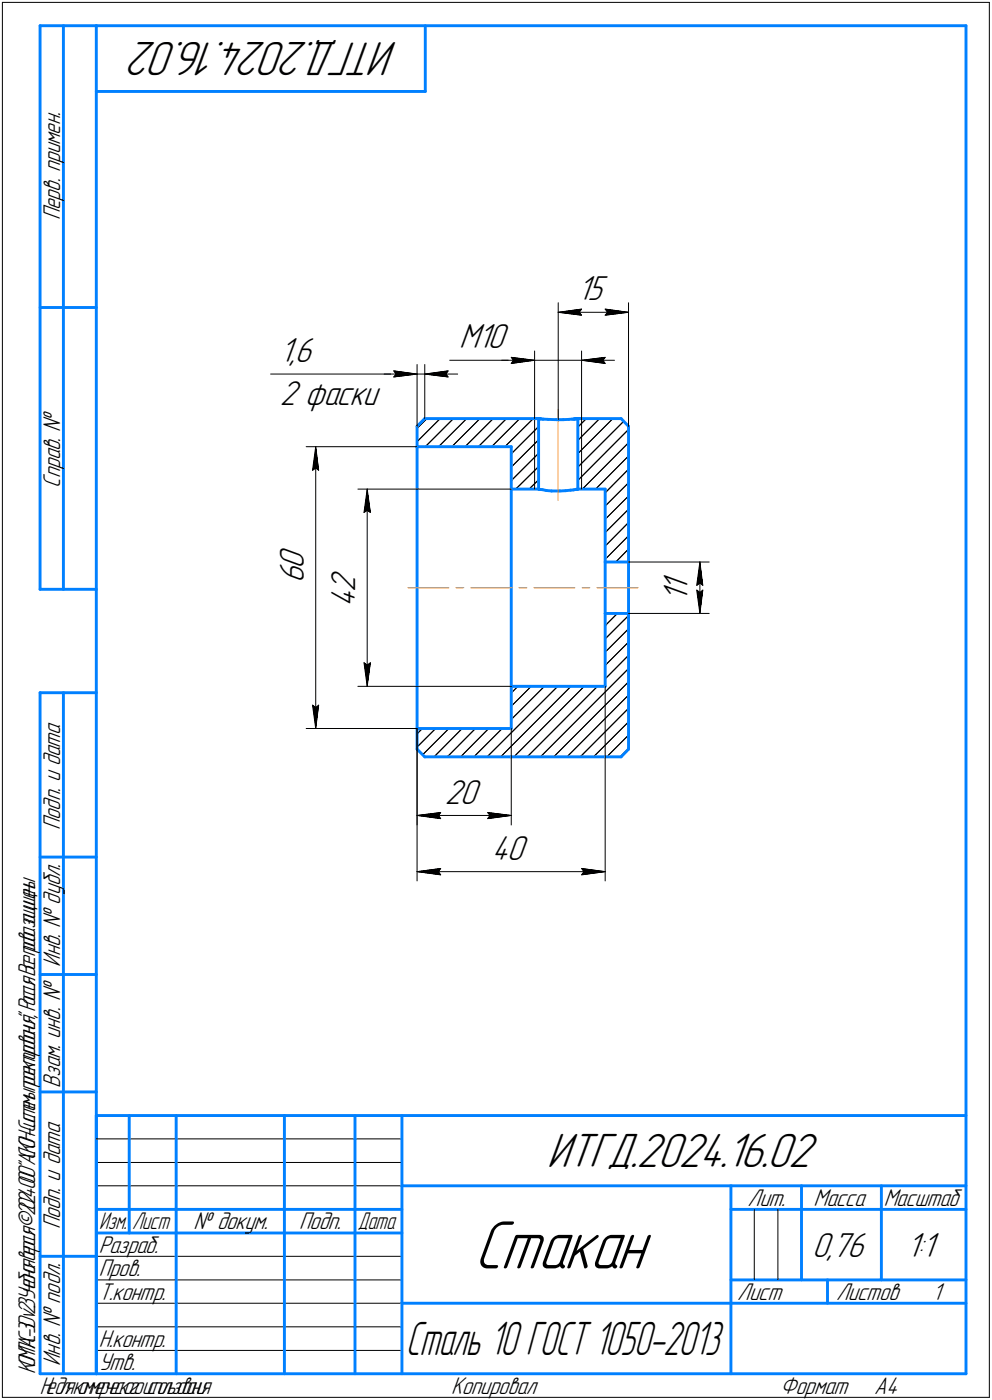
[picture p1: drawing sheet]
<svg xmlns="http://www.w3.org/2000/svg" width="211mm" height="298mm" viewBox="0 0 211 298" stroke-linecap="round" stroke-linejoin="round" font-family="sans-serif">
<defs><g id="words">
<text font-size="15.6" x="100.8" y="270.1">Стакан</text>
<g font-size="10.9">
<text x="84.6" y="9" transform="rotate(-180 84.6 9)">ИТГД.2024.16.02</text>
<text x="116.4" y="248.5">ИТГД.2024.16.02</text>
</g>
<text font-size="10.6" x="86.3" y="288.5">Сталь 10 ГОСТ 1050-2013</text>
<g font-size="7.8">
<text x="122.9" y="63.9">15</text>
<text x="59.6" y="77.1">1,6</text>
<text x="97.7" y="74.2">M10</text>
<text x="59.6" y="86.2">2 фаски</text>
<text x="64.6" y="124.2" transform="rotate(-90 64.6 124.2)">6</text>
<text x="64.6" y="121" transform="rotate(-90 64.6 121)">0</text>
<text x="75.6" y="129.2" transform="rotate(-90 75.6 129.2)">4</text>
<text x="75.6" y="126" transform="rotate(-90 75.6 126)">2</text>
<text x="146.3" y="128.2" transform="rotate(-90 146.3 128.2)">1</text>
<text x="146.3" y="126" transform="rotate(-90 146.3 126)">1</text>
<text x="94.7" y="171.1">20</text>
<text x="104.7" y="183.1">40</text>
<text x="172.8" y="267.5">0,76</text>
<text x="192.9" y="267.5">1:1</text>
</g>
<g font-size="5.5">
<text x="12.8" y="46.9" transform="rotate(-90 12.8 46.9)">Перв. примен.</text>
<text x="12.8" y="103.8" transform="rotate(-90 12.8 103.8)">Справ. №</text>
<text x="12.8" y="176.7" transform="rotate(-90 12.8 176.7)">Подп. и дата</text>
<text x="12.8" y="205.8" transform="rotate(-90 12.8 205.8)">Инв. № дубл.</text>
<text x="12.8" y="231.6" transform="rotate(-90 12.8 231.6)">Взам. инв. №</text>
<text x="159.1" y="256.8">Лит.</text>
<text x="173.1" y="256.8">Масса</text>
<text x="12.8" y="261.7" transform="rotate(-90 12.8 261.7)">Подп. и дата</text>
<text x="41.2" y="261.8">№ докум.</text>
<text x="63.6" y="261.8">Подп.</text>
<text x="21" y="266.8">Разраб.</text>
<text x="21" y="271.8">Пров.</text>
<text x="21" y="276.8">Т.контр.</text>
<text x="156.9" y="276.8">Лист</text>
<text x="177.9" y="276.8">Листов</text>
<text x="198.4" y="276.8">1</text>
<text x="21" y="286.8">Н.контр.</text>
<text x="12.8" y="290.8" transform="rotate(-90 12.8 290.8)">Инв. № подл.</text>
<text x="21" y="291.8">Утв.</text>
<text x="96" y="296.8">Копировал</text>
<text x="166" y="296.8">Формат</text>
<text x="186" y="296.8">A4</text>
</g>
<g font-size="5.4">
<text x="188" y="256.8">Масштаб</text>
<text x="21.1" y="261.8">Изм.</text>
<text x="28.1" y="261.8">Лист</text>
<text x="76.1" y="261.8">Дата</text>
<text x="7.5" y="292.5" transform="rotate(-90 7.5 292.5)">КОМПАС-3Dv23Учебнаяверсия©2024ООО&quot;АСКОН-Системыпроектирования&quot;,Россия.Всеправазащищены.</text>
<text x="8.5" y="296.7">Недлякоммерческогоиспользования</text>
</g>
</g></defs>
<g fill="none" stroke="#000" stroke-width=".21">
<path d="M.5 .5v297zM.5 .5h210zM210.5 .5v297zM57.6 79.6h26.2zM81.7 79.6h7zM83.8 79.6h4.9zM83.8 79l4.9 .6zM83.8 79l.5 .6zM84.3 79.6l-.5 .7zM88.7 77.6v13.2zM88.7 79.6h1.7zM90.4 77.6v11.5z"/>
<path d="M90.4 79.6l4.9 .7zM90.4 79.6l4.9-.6zM90.4 79.6h7zM94.8 79.6l.5 .7zM95.3 79l-.5 .6zM95.7 76.7h18zM106.7 76.7h7zM108.8 76.1l4.9 .6zM108.8 76.1l.4 .6zM108.8 77.4l4.9-.7zM109.2 76.7l-.4 .7zM113.7 74.7v14.4z"/>
<path d="M113.7 76.7h10zM118.8 64.5v24.9zM118.8 66.5l4.9-.7zM118.8 66.5l4.9 .6zM118.8 66.5h14.9zM123.2 66.5l.5 .6zM123.7 74.7v14.4zM123.7 76.7l5 .7zM123.7 76.7l5-.6zM123.7 76.7h7zM123.7 65.8l-.5 .7zM128.2 76.7l.5 .7z"/>
<path d="M128.7 76.1l-.5 .6zM128.7 67.1l5-.6zM128.7 65.8l.6 .7zM128.7 65.8l5 .7zM129.3 66.5l-.6 .6zM133.7 64.5v26.3zM65.1 95.1h23.6zM67.2 95.1l.6 5zM67.2 99.6l.6 .5zM67.2 95.1l-.7 5zM67.2 95.1v60zM83.8 80.3l4.9-.7z"/>
<path d="M88.7 94l4.9-4.9zM88.7 91.2l2.1-2.1zM90.5 95.1l6-6zM96.1 95.1l6-6zM98.9 95.1l6-6zM99.3 89.1l-6 6zM101.8 95.1l6-6zM104.6 95.1l6-6zM107.4 95.1l6.1-6zM108.8 99.5l5.8-5.9zM108.8 96.6l5.8-5.8zM113.7 89.1v15z"/>
<path d="M122.9 99.5l9.8-9.8zM122.9 96.6l7.5-7.5zM122.9 90.9l1.8-1.8zM123.7 89.1v15zM127.6 89.1l-4.7 4.7zM133.7 99.9l-5 5zM133.7 97.1l-7 7zM133.7 94.3l-9.8 9.8zM133.7 91.4l-10.8 10.9zM66.5 100.1l.7-.5zM76.1 104.1h32.7zM77.4 109.1l.7-.4z"/>
<path d="M78.1 104.1l.7 5zM78.1 108.7l.7 .4zM78.1 104.1l-.7 5zM78.1 104.1v42zM108.8 102.3l5.8-5.8zM109.7 104.1l4.9-4.8zM112.6 104.1l2-1.9zM128.7 113.4l5-5zM128.7 110.6l5-5zM128.7 107.8l5-5zM133.7 116.9l-2.7 2.8zM133.7 114.1l-5 5z"/>
<path d="M133.7 111.3l-5 5zM133.7 119.7h17.2zM148.9 119.7l.6 4.9zM148.9 119.7l-.7 4.9zM148.9 119.7v10.9zM128.7 138.9l5-5zM128.7 136l5-4.9zM128.7 133.2l2.6-2.6zM133.7 139.5l-5 5.1zM133.7 130.6h17.2zM148.2 124.6l.7-.5zM148.2 125.6l.7 5z"/>
<path d="M148.2 125.6l.7 .6zM148.9 124.1l.6 .5zM148.9 126.2l.6-.6zM149.5 125.6l-.6 5zM65.1 155.1h23.6zM66.5 150.1l.7 5zM66.5 150.1l.7 .6zM67.2 150.7l.6-.6zM67.8 150.1l-.6 5zM76.1 146.1h32.7zM77.4 141.1l.7 5zM77.4 141.1l.7 .5z"/>
<path d="M78.1 141.6l.7-.5zM78.8 141.1l-.7 5zM88.7 159.1l4-4zM88.7 155.1v20.6zM88.7 155.1v32.5zM89.9 155.1l-1.2 1.1zM95.5 155.1l-5.6 5.6zM98.3 155.1l-6 6zM101.1 155.1l-5.9 6zM104 155.1l-6 6zM108.8 150.4l4.2-4.3zM108.8 147.5l1.4-1.4z"/>
<path d="M108.8 155.1v20.6zM115.8 146.1l-7 7.1zM121.5 146.1l-15 15zM124.3 146.1l-15 15zM127.1 146.1l-14.9 15zM128.7 141.7l5-5zM128.7 146.1v41.5zM133.7 159.3l-1.7 1.8zM133.7 150.8l-10.3 10.3zM133.7 148l-13.1 13.1zM133.7 145.2l-15.9 15.9zM133.7 142.4l-18.7 18.7z"/>
<path d="M88.7 173.6l5.1-.6zM88.7 173.6l5.1 .7zM88.7 173.6h20.1zM93.2 173.6l.6 .7zM93.8 173l-.6 .6zM100.8 161.1l6-6zM103.6 161.1l15-15zM103.7 174.3l5.1-.7zM103.7 173l.6 .6zM103.7 173l5.1 .6zM104.3 173.6l-.6 .7zM126.3 161.1l7.4-7.4z"/>
<path d="M129.1 161.1l4.6-4.6zM88.7 185.6l5.1-.7zM88.7 185.6l5.1 .7zM88.7 185.6h40zM93.2 185.6l.6 .7zM93.8 184.9l-.6 .7zM123.7 186.3l5-.7zM123.7 184.9l.5 .7zM123.7 184.9l5 .7zM124.2 185.6l-.5 .7zM20.5 247.5h65zM20.5 252.5h65z"/>
<path d="M20.5 242.5h65zM160.5 257.5v15zM165.5 257.5v15zM20.5 267.5h65zM20.5 272.5h65zM20.5 277.5h65zM.5 297.5h210zM20.5 282.5h65zM20.5 287.5h65z"/>
</g>
<g fill="none" stroke="#0080ff" stroke-width=".62">
<path d="M8.5 5.5v120zM8.5 5.5h12zM13.5 5.5v120zM20.5 5.5v287zM20.5 5.5h185zM20.5 19.5h70zM90.5 5.5v14zM205.5 5.5v287zM8.5 65.5h12zM88.7 90.8v4.3zM88.7 95.1h20.1zM88.7 95.1v60z"/>
<path d="M90.4 89.1h24.2zM90.4 89.1l-1.7 1.7zM108.8 95.1v9zM113.7 89.1h.9zM114.6 89.1v15zM114.6 89.1h.1M114.7 89.1h.1M114.8 89.2h.1M114.9 89.2h.1M114.9 89.2h.1zM115.1 89.2h.1M115.1 89.2h.3z"/>
<path d="M115.4 89.2h.2zM115.6 89.2l1 .1zM116.6 89.3l1.7 .1zM118.3 89.4h1.5zM119.8 89.4l1.2-.1zM121 89.3l.7-.1zM121.7 89.2h.3zM122 89.2h.1zM122.1 89.2h.1zM122.3 89.2h.1M122.2 89.2h.1M122.3 89.2h.1z"/>
<path d="M122.4 89.2h.1zM122.5 89.2h.1M122.6 89.2h.1M122.6 89.2h.1zM122.8 89.2h.1M122.9 89.1h.1M122.8 89.1h.1M122.9 89.1h9.2zM122.9 89.1v15zM122.9 89.1h.8zM132.1 89.1l1.6 1.7zM133.7 90.8v28.9z"/>
<path d="M108.8 104.1h5.8zM108.8 104.1v42zM114.6 104.1h.1zM114.8 104.2h.1M114.9 104.2h.1M114.9 104.2l.5 .1zM115.4 104.3l.8 .1zM116.2 104.4l1.1 .1zM117.3 104.5h1.8zM119.1 104.5h1.2zM120.3 104.5l1.1-.1zM121.4 104.4l.6-.1z"/>
<path d="M122 104.3l.5-.1zM122.5 104.2h.1zM122.6 104.2h.1zM122.8 104.2h.1M122.9 104.1h.1M122.8 104.1h.1M122.9 104.1h5.8zM128.7 104.1v15.6zM128.7 119.7h5zM128.7 119.7v10.9zM133.7 119.7v10.9zM8.5 125.5h12z"/>
<path d="M128.7 130.6v15.5zM128.7 130.6h5zM133.7 130.6v28.9zM8.5 147.5v145zM8.5 147.5h12zM13.5 147.5v145zM88.7 159.5l1.7 1.6zM88.7 155.1h20.1zM88.7 155.1v4.4zM108.8 146.1v9zM108.8 146.1h19.9zM133.7 159.5l-1.6 1.6z"/>
<path d="M90.4 161.1h41.7zM8.5 182.5h12zM8.5 207.5h12zM8.5 232.5h12zM20.5 237.5h185zM20.5 237.5v55zM27.5 237.5v25zM37.5 237.5v55zM60.5 237.5v55zM75.5 237.5v55zM85.5 237.5v55zM20.5 257.5h65z"/>
<path d="M85.5 252.5h120zM155.5 252.5v40zM155.5 257.5h15zM170.5 252.5v20zM170.5 257.5h35zM187.5 252.5v20zM8.5 267.5h12zM20.5 262.5h65zM85.5 277.5h70zM155.5 277.5h50zM155.5 272.5h50zM176.1 272.5v5z"/>
<path d="M8.5 292.5h12zM20.5 292.5h185z"/>
</g>
<path d="M118.8 87.2v19.4zM86.8 125.1h8.7zM97 125.1h1.7zM100.1 125.1h8.8zM110.4 125.1h1.7zM113.6 125.1h8.7zM123.8 125.1h1.7zM127 125.1h8.7z" fill="none" stroke="#ff8000" stroke-width=".21"/>
<g fill="#fff" stroke="#fff" stroke-width=".21">
<path d="M97.6 68.6h11.2zM97.6 68.6h11.2zM97.6 68.7h11.2zM97.6 68.7h11.2zM97.6 68.8h11.2zM97.6 68.9h11.2zM97.6 68.9h11.2zM97.6 69h11.2zM97.6 69h11.2zM97.6 69.1h11.2zM97.6 69.1h11.2zM97.6 69.2h11.2zM97.6 69.3h11.2zM97.6 69.3h11.2zM97.6 69.4h11.2zM97.6 69.4h11.2zM97.6 69.5h11.2zM97.6 69.5h11.2zM97.6 69.6h11.2zM97.6 69.7h11.2zM97.6 69.7h11.2zM97.6 69.8h11.2zM97.6 69.8h11.2zM97.6 69.9h11.2zM97.6 69.9h11.2zM97.6 70h11.2zM97.6 70h11.2zM97.6 70.1h11.2zM97.6 70.2h11.2zM97.6 70.2h11.2zM97.6 70.3h11.2zM97.6 70.3h11.2zM97.6 70.4h11.2zM97.6 70.4h11.2zM97.6 70.5h11.2zM97.6 70.6h11.2zM97.6 70.6h11.2zM97.6 70.7h11.2zM97.6 70.7h11.2zM97.6 70.8h11.2zM97.6 70.8h11.2zM97.6 70.9h11.2zM97.6 71h11.2zM97.6 71h11.2zM97.6 71.1h11.2zM97.6 71.1h11.2zM97.6 71.2h11.2zM97.6 71.2h11.2zM97.6 71.3h11.2zM97.6 71.3h11.2zM97.6 71.4h11.2zM97.6 71.5h11.2zM97.6 71.5h11.2zM97.6 71.6h11.2zM97.6 71.6h11.2zM97.6 71.7h11.2zM97.6 71.7h11.2zM97.6 71.8h11.2zM97.6 71.9h11.2zM97.6 71.9h11.2zM97.6 72h11.2zM97.6 72h11.2zM97.6 72.1h11.2zM97.6 72.1h11.2zM97.6 72.2h11.2zM97.6 72.2h11.2zM97.6 72.3h11.2zM97.6 72.4h11.2zM97.6 72.4h11.2zM97.6 72.5h11.2zM97.6 72.5h11.2zM97.6 72.6h11.2zM97.6 72.6h11.2zM97.6 72.7h11.2zM97.6 72.8h11.2zM97.6 72.8h11.2zM97.6 72.9h11.2zM97.6 72.9h11.2zM97.6 73h11.2zM97.6 73h11.2zM97.6 73.1h11.2zM97.6 73.2h11.2zM97.6 73.2h11.2zM97.6 73.3h11.2zM97.6 73.3h11.2zM97.6 73.4h11.2zM97.6 73.4h11.2zM97.6 73.5h11.2zM97.6 73.5h11.2zM97.6 73.6h11.2zM97.6 73.7h11.2zM97.6 73.7h11.2zM97.6 73.8h11.2zM97.6 73.8h11.2zM97.6 73.9h11.2zM97.6 73.9h11.2zM97.6 74h11.2zM97.6 74.1h11.2zM97.6 74.1h11.2zM97.6 74.2h11.2zM97.6 74.2h11.2zM97.6 74.3h11.2zM97.6 74.3h11.2zM97.6 74.4h11.2zM97.6 74.5h11.2zM97.6 74.5h11.2zM97.6 74.6h11.2zM97.6 74.6h11.2zM97.6 74.7h11.2zM97.6 74.7h11.2zM97.6 74.8h11.2zM97.6 74.8h11.2zM97.6 74.9h11.2zM97.6 75h11.2zM97.6 75h11.2zM97.6 75.1h11.2zM97.6 75.1h11.2zM97.6 75.2h11.2zM97.6 75.2h11.2zM97.6 75.3h11.2zM97.6 75.4h11.2zM97.6 75.4h11.2zM97.6 75.5h11.2zM97.6 75.5h11.2zM97.6 75.6h11.2zM97.6 75.6h11.2z"/>
<path d="M108.3 75.5h.4zM108.3 75.6h.8zM108.3 75.6h1.2zM108.3 75.7h1.7zM108.3 75.7h2zM108.3 75.8h2.4zM108.3 75.9h2.9zM108.3 75.9h3.3zM108.3 76h3.7zM108.3 76h3.9zM108.3 76.1h4zM108.3 76.1h4.1zM108.3 76.2h4.3zM108.3 76.3h4.4zM108.3 76.3h4.5zM108.3 76.4h4.6zM108.3 76.4h4.8zM108.3 76.5h4.9zM108.3 76.5h5zM108.3 76.6h5.2zM108.3 76.7h5.3zM108.3 76.7h5.4zM108.3 76.8h5.3zM108.3 76.8h5.2zM108.3 76.9h5zM108.3 76.9h4.9zM108.3 77h4.8zM108.3 77h4.6zM108.3 77.1h4.5zM108.3 77.2h4.4zM108.3 77.2h4.3zM108.3 77.3h4.1zM108.3 77.3h4zM108.3 77.4h3.9zM108.3 77.4h3.7zM108.3 77.5h3.3zM108.3 77.6h2.9zM108.3 77.6h2.4zM108.3 77.7h2zM108.3 77.7h1.7zM108.3 77.8h1.2zM108.3 77.8h.8zM108.3 77.9h.4z"/>
<path d="M128.9 75.5h.4zM128.5 75.6h.8zM128 75.6h1.3zM127.6 75.7h1.7zM127.2 75.7h2.1zM126.8 75.8h2.5zM126.4 75.9h2.9zM126 75.9h3.3zM125.5 76h3.8zM125.4 76h3.9zM125.3 76.1h4zM125.1 76.1h4.2zM125 76.2h4.3zM124.9 76.3h4.4zM124.7 76.3h4.6zM124.6 76.4h4.7zM124.5 76.4h4.8zM124.3 76.5h5zM124.2 76.5h5.1zM124 76.6h5.3zM123.9 76.7h5.4zM123.7 76.7h5.6zM123.9 76.8h5.4zM124 76.8h5.3zM124.2 76.9h5.1zM124.3 76.9h5zM124.5 77h4.8zM124.6 77h4.7zM124.7 77.1h4.6zM124.9 77.2h4.4zM125 77.2h4.3zM125.1 77.3h4.2zM125.3 77.3h4zM125.4 77.4h3.9zM125.5 77.4h3.8zM126 77.5h3.3zM126.4 77.6h2.9zM126.8 77.6h2.5zM127.2 77.7h2.1zM127.6 77.7h1.7zM128 77.8h1.3zM128.5 77.8h.8zM128.9 77.9h.4z"/>
<path d="M122.9 58.3h6.7zM122.9 58.4h6.7zM122.9 58.4h6.7zM122.9 58.5h6.7zM122.9 58.5h6.7zM122.9 58.6h6.7zM122.9 58.6h6.7zM122.9 58.7h6.7zM122.9 58.8h6.7zM122.9 58.8h6.7zM122.9 58.9h6.7zM122.9 58.9h6.7zM122.9 59h6.7zM122.9 59h6.7zM122.9 59.1h6.7zM122.9 59.2h6.7zM122.9 59.2h6.7zM122.9 59.3h6.7zM122.9 59.3h6.7zM122.9 59.4h6.7zM122.9 59.4h6.7zM122.9 59.5h6.7zM122.9 59.5h6.7zM122.9 59.6h6.7zM122.9 59.7h6.7zM122.9 59.7h6.7zM122.9 59.8h6.7zM122.9 59.8h6.7zM122.9 59.9h6.7zM122.9 59.9h6.7zM122.9 60h6.7zM122.9 60.1h6.7zM122.9 60.1h6.7zM122.9 60.2h6.7zM122.9 60.2h6.7zM122.9 60.3h6.7zM122.9 60.3h6.7zM122.9 60.4h6.7zM122.9 60.5h6.7zM122.9 60.5h6.7zM122.9 60.6h6.7zM122.9 60.6h6.7zM122.9 60.7h6.7zM122.9 60.7h6.7zM122.9 60.8h6.7zM122.9 60.8h6.7zM122.9 60.9h6.7zM122.9 61h6.7zM122.9 61h6.7zM122.9 61.1h6.7zM122.9 61.1h6.7zM122.9 61.2h6.7zM122.9 61.2h6.7zM122.9 61.3h6.7zM122.9 61.4h6.7zM122.9 61.4h6.7zM122.9 61.5h6.7zM122.9 61.5h6.7zM122.9 61.6h6.7zM122.9 61.6h6.7zM122.9 61.7h6.7zM122.9 61.8h6.7zM122.9 61.8h6.7zM122.9 61.9h6.7zM122.9 61.9h6.7zM122.9 62h6.7zM122.9 62h6.7zM122.9 62.1h6.7zM122.9 62.1h6.7zM122.9 62.2h6.7zM122.9 62.3h6.7zM122.9 62.3h6.7zM122.9 62.4h6.7zM122.9 62.4h6.7zM122.9 62.5h6.7zM122.9 62.5h6.7zM122.9 62.6h6.7zM122.9 62.7h6.7zM122.9 62.7h6.7zM122.9 62.8h6.7zM122.9 62.8h6.7zM122.9 62.9h6.7zM122.9 62.9h6.7zM122.9 63h6.7zM122.9 63h6.7zM122.9 63.1h6.7zM122.9 63.2h6.7zM122.9 63.2h6.7zM122.9 63.3h6.7zM122.9 63.3h6.7zM122.9 63.4h6.7zM122.9 63.4h6.7zM122.9 63.5h6.7zM122.9 63.6h6.7zM122.9 63.6h6.7zM122.9 63.7h6.7zM122.9 63.7h6.7zM122.9 63.8h6.7zM122.9 63.8h6.7zM122.9 63.9h6.7zM122.9 64h6.7zM122.9 64h6.7zM122.9 64.1h6.7zM122.9 64.1h6.7zM122.9 64.2h6.7zM122.9 64.2h6.7zM122.9 64.3h6.7zM122.9 64.3h6.7zM122.9 64.4h6.7zM122.9 64.5h6.7zM122.9 64.5h6.7zM122.9 64.6h6.7zM122.9 64.6h6.7zM122.9 64.7h6.7zM122.9 64.7h6.7zM122.9 64.8h6.7zM122.9 64.9h6.7zM122.9 64.9h6.7zM122.9 65h6.7zM122.9 65h6.7zM122.9 65.1h6.7zM122.9 65.1h6.7zM122.9 65.2h6.7zM122.9 65.2h6.7zM122.9 65.3h6.7zM122.9 65.4h6.7zM122.9 65.4h6.7z"/>
<path d="M128.2 65.3h.5zM128.2 65.4h.9zM128.2 65.4h1.3zM128.2 65.5h1.7zM128.2 65.5h2.1zM128.2 65.6h2.5zM128.2 65.6h3zM128.2 65.7h3.4zM128.2 65.8h3.8zM128.2 65.8h3.9zM128.2 65.9h4zM128.2 65.9h4.2zM128.2 66h4.3zM128.2 66h4.4zM128.2 66.1h4.6zM128.2 66.2h4.7zM128.2 66.2h4.9zM128.2 66.3h5zM128.2 66.3h5.1zM128.2 66.4h5.3zM128.2 66.4h5.4zM128.2 66.5h5.5zM128.2 66.5h5.4zM128.2 66.6h5.3zM128.2 66.7h5.1zM128.2 66.7h5zM128.2 66.8h4.9zM128.2 66.8h4.7zM128.2 66.9h4.6zM128.2 66.9h4.4zM128.2 67h4.3zM128.2 67.1h4.2zM128.2 67.1h4zM128.2 67.2h3.9zM128.2 67.2h3.8zM128.2 67.3h3.3zM128.2 67.3h2.9zM128.2 67.4h2.4zM128.2 67.5h1.9zM128.2 67.5h1.5zM128.2 67.6h1zM128.2 67.6h.5z"/>
<path d="M123.8 65.3h.4zM123.4 65.4h.8zM123 65.4h1.2zM122.6 65.5h1.6zM122.2 65.5h2zM121.8 65.6h2.4zM121.4 65.6h2.8zM121 65.7h3.2zM120.5 65.8h3.7zM120.4 65.8h3.8zM120.3 65.9h3.9zM120.1 65.9h4.1zM120 66h4.2zM119.9 66h4.3zM119.7 66.1h4.5zM119.6 66.2h4.6zM119.4 66.2h4.8zM119.3 66.3h4.9zM119.2 66.3h5zM119 66.4h5.2zM118.9 66.4h5.3zM118.8 66.5h5.4zM118.9 66.5h5.3zM119 66.6h5.2zM119.2 66.7h5zM119.3 66.7h4.9zM119.4 66.8h4.8zM119.6 66.8h4.6zM119.7 66.9h4.5zM119.9 66.9h4.3zM120 67h4.2zM120.1 67.1h4.1zM120.3 67.1h3.9zM120.4 67.2h3.8zM120.5 67.2h3.7zM121 67.3h3.2zM121.5 67.3h2.7zM121.9 67.4h2.3zM122.4 67.5h1.8zM122.9 67.5h1.3zM123.3 67.6h.9zM123.8 67.6h.4z"/>
<path d="M140.7 122.1h7.2zM140.7 122.1h7.2zM140.7 122.2h7.2zM140.7 122.3h7.2zM140.7 122.3h7.2zM140.7 122.4h7.2zM140.7 122.4h7.2zM140.7 122.5h7.2zM140.7 122.5h7.2zM140.7 122.6h7.2zM140.7 122.7h7.2zM140.7 122.7h7.2zM140.7 122.8h7.2zM140.7 122.8h7.2zM140.7 122.9h7.2zM140.7 122.9h7.2zM140.7 123h7.2zM140.7 123h7.2zM140.7 123.1h7.2zM140.7 123.2h7.2zM140.7 123.2h7.2zM140.7 123.3h7.2zM140.7 123.3h7.2zM140.7 123.4h7.2zM140.7 123.4h7.2zM140.7 123.5h7.2zM140.7 123.6h7.2zM140.7 123.6h7.2zM140.7 123.7h7.2zM140.7 123.7h7.2zM140.7 123.8h7.2zM140.7 123.8h7.2zM140.7 123.9h7.2zM140.7 124h7.2zM140.7 124h7.2zM140.7 124.1h7.2zM140.7 124.1h7.2zM140.7 124.2h7.2zM140.7 124.2h7.2zM140.7 124.3h7.2zM140.7 124.3h7.2zM140.7 124.4h7.2zM140.7 124.5h7.2zM140.7 124.5h7.2zM140.7 124.6h7.2zM140.7 124.6h7.2zM140.7 124.7h7.2zM140.7 124.7h7.2zM140.7 124.8h7.2zM140.7 124.9h7.2zM140.7 124.9h7.2zM140.7 125h7.2zM140.7 125h7.2zM140.7 125.1h7.2zM140.7 125.1h7.2zM140.7 125.2h7.2zM140.7 125.3h7.2zM140.7 125.3h7.2zM140.7 125.4h7.2zM140.7 125.4h7.2zM140.7 125.5h7.2zM140.7 125.5h7.2zM140.7 125.6h7.2zM140.7 125.6h7.2zM140.7 125.7h7.2zM140.7 125.8h7.2zM140.7 125.8h7.2zM140.7 125.9h7.2zM140.7 125.9h7.2zM140.7 126h7.2zM140.7 126h7.2zM140.7 126.1h7.2zM140.7 126.2h7.2zM140.7 126.2h7.2zM140.7 126.3h7.2zM140.7 126.3h7.2zM140.7 126.4h7.2zM140.7 126.4h7.2zM140.7 126.5h7.2zM140.7 126.5h7.2zM140.7 126.6h7.2zM140.7 126.7h7.2zM140.7 126.7h7.2zM140.7 126.8h7.2zM140.7 126.8h7.2zM140.7 126.9h7.2zM140.7 126.9h7.2zM140.7 127h7.2zM140.7 127.1h7.2zM140.7 127.1h7.2zM140.7 127.2h7.2zM140.7 127.2h7.2zM140.7 127.3h7.2zM140.7 127.3h7.2zM140.7 127.4h7.2zM140.7 127.5h7.2zM140.7 127.5h7.2zM140.7 127.6h7.2zM140.7 127.6h7.2zM140.7 127.7h7.2zM140.7 127.7h7.2zM140.7 127.8h7.2zM140.7 127.8h7.2zM140.7 127.9h7.2zM140.7 128h7.2zM140.7 128h7.2zM140.7 128.1h7.2zM140.7 128.1h7.2z"/>
<path d="M148.8 119.8h.2zM148.8 119.9h.2zM148.8 119.9h.3zM148.8 120h.3zM148.7 120.1h.4zM148.7 120.1h.4zM148.7 120.2h.4zM148.7 120.2h.5zM148.7 120.3h.5zM148.6 120.3h.6zM148.6 120.4h.6zM148.6 120.5h.6zM148.6 120.5h.7zM148.5 120.6h.8zM148.5 120.6h.9zM148.4 120.7h1zM148.4 120.7h1zM148.4 120.8h1zM148.4 120.8h1zM148.4 120.9h1.1zM148.3 121h1.2zM148.3 121h1.2zM148.3 121.1h1.2zM148.3 121.1h1.2zM148.2 121.2h1.4zM148.2 121.2h1.4zM148.2 121.3h1.4zM148.2 121.4h1.4zM148.1 121.4h1.5zM148.1 121.5h1.6zM148.1 121.5h1.6zM148.1 121.6h1.6zM148.1 121.6h1.6zM148.1 121.7h1.6zM148.1 121.8h1.6zM148.1 121.8h1.6zM148.1 121.9h1.6zM148.1 121.9h1.6zM148.1 122h1.6zM148.1 122h1.6zM148.1 122.1h1.6zM148.1 122.1h1.6zM148.1 122.2h1.6zM148.1 122.3h1.6zM148.1 122.3h1.6zM148 122.4h1.8zM148 122.4h1.8zM148 122.5h1.8zM148 122.5h1.8zM148 122.6h1.8zM148 122.7h1.8zM148 122.7h1.8zM148 122.8h1.8zM147.9 122.8h2zM147.9 122.9h2zM147.9 122.9h2zM147.9 123h2zM147.9 123h2zM147.9 123.1h2zM147.9 123.2h2zM147.9 123.2h2zM147.9 123.3h2zM147.9 123.3h2zM147.9 123.4h2zM147.9 123.4h2zM147.9 123.5h2zM147.9 123.6h2zM147.9 123.6h2zM147.9 123.7h2zM147.9 123.7h2zM147.8 123.8h2.2zM147.8 123.8h2.2zM147.8 123.9h2.2zM147.8 124h2.2zM147.8 124h2.2zM147.8 124.1h2.2zM147.8 124.1h2.2zM147.8 124.2h2.2zM147.8 124.2h2.2zM147.8 124.3h2.2zM147.8 124.3h2.2zM147.8 124.4h2.2zM147.8 124.5h2.2zM147.8 124.5h2.2zM147.8 124.6h2.2zM147.8 124.6h2.2zM147.7 124.7h2.4zM147.7 124.7h2.4zM147.7 124.8h2.4zM147.7 124.9h2.4zM147.7 124.9h2.4zM147.7 125h2.4zM147.7 125h2.4zM147.7 125.1h2.4z"/>
<path d="M147.7 125.1h2.4zM147.7 125.2h2.4zM147.7 125.3h2.4zM147.7 125.3h2.4zM147.7 125.4h2.4zM147.7 125.4h2.4zM147.7 125.5h2.4zM147.7 125.5h2.4zM147.7 125.6h2.4zM147.8 125.6h2.2zM147.8 125.7h2.2zM147.8 125.8h2.2zM147.8 125.8h2.2zM147.8 125.9h2.2zM147.8 125.9h2.2zM147.8 126h2.2zM147.8 126h2.2zM147.8 126.1h2.2zM147.8 126.2h2.2zM147.8 126.2h2.2zM147.8 126.3h2.2zM147.8 126.3h2.2zM147.8 126.4h2.2zM147.8 126.4h2.2zM147.8 126.5h2.2zM147.9 126.5h2zM147.9 126.6h2zM147.9 126.7h2zM147.9 126.7h2zM147.9 126.8h2zM147.9 126.8h2zM147.9 126.9h2zM147.9 126.9h2zM147.9 127h2zM147.9 127.1h2zM147.9 127.1h2zM147.9 127.2h2zM147.9 127.2h2zM147.9 127.3h2zM147.9 127.3h2zM147.9 127.4h2zM147.9 127.5h2zM148 127.5h1.8zM148 127.6h1.8zM148 127.6h1.8zM148 127.7h1.8zM148 127.7h1.8zM148 127.8h1.8zM148 127.8h1.8zM148 127.9h1.8zM148.1 128h1.6zM148.1 128h1.6zM148.1 128.1h1.6zM148.1 128.1h1.6zM148.1 128.2h1.6zM148.1 128.2h1.6zM148.1 128.3h1.6zM148.1 128.4h1.6zM148.1 128.4h1.6zM148.1 128.5h1.6zM148.1 128.5h1.6zM148.1 128.6h1.6zM148.1 128.6h1.6zM148.1 128.7h1.6zM148.1 128.7h1.6zM148.1 128.8h1.6zM148.1 128.9h1.5zM148.2 128.9h1.4zM148.2 129h1.4zM148.2 129h1.4zM148.2 129.1h1.4zM148.3 129.1h1.2zM148.3 129.2h1.2zM148.3 129.3h1.2zM148.3 129.3h1.2zM148.4 129.4h1.1zM148.4 129.4h1zM148.4 129.5h1zM148.4 129.5h1zM148.4 129.6h1zM148.5 129.7h.9zM148.5 129.7h.8zM148.6 129.8h.7zM148.6 129.8h.6zM148.6 129.9h.6zM148.6 129.9h.6zM148.7 130h.5zM148.7 130h.5zM148.7 130.1h.4zM148.7 130.2h.4zM148.7 130.2h.4zM148.8 130.3h.3zM148.8 130.3h.3zM148.8 130.4h.2zM148.8 130.4h.2z"/>
<path d="M70 121.1h7.1zM70 121.1h7.1zM70 121.2h7.1zM70 121.2h7.1zM70 121.3h7.1zM70 121.4h7.1zM70 121.4h7.1zM70 121.5h7.1zM70 121.5h7.1zM70 121.6h7.1zM70 121.6h7.1zM70 121.7h7.1zM70 121.8h7.1zM70 121.8h7.1zM70 121.9h7.1zM70 121.9h7.1zM70 122h7.1zM70 122h7.1zM70 122.1h7.1zM70 122.1h7.1zM70 122.2h7.1zM70 122.3h7.1zM70 122.3h7.1zM70 122.4h7.1zM70 122.4h7.1zM70 122.5h7.1zM70 122.5h7.1zM70 122.6h7.1zM70 122.7h7.1zM70 122.7h7.1zM70 122.8h7.1zM70 122.8h7.1zM70 122.9h7.1zM70 122.9h7.1zM70 123h7.1zM70 123h7.1zM70 123.1h7.1zM70 123.2h7.1zM70 123.2h7.1zM70 123.3h7.1zM70 123.3h7.1zM70 123.4h7.1zM70 123.4h7.1zM70 123.5h7.1zM70 123.6h7.1zM70 123.6h7.1zM70 123.7h7.1zM70 123.7h7.1zM70 123.8h7.1zM70 123.8h7.1zM70 123.9h7.1zM70 124h7.1zM70 124h7.1zM70 124.1h7.1zM70 124.1h7.1zM70 124.2h7.1zM70 124.2h7.1zM70 124.3h7.1zM70 124.3h7.1zM70 124.4h7.1zM70 124.5h7.1zM70 124.5h7.1zM70 124.6h7.1zM70 124.6h7.1zM70 124.7h7.1zM70 124.7h7.1zM70 124.8h7.1zM70 124.9h7.1zM70 124.9h7.1zM70 125h7.1zM70 125h7.1zM70 125.1h7.1zM70 125.1h7.1zM70 125.2h7.1zM70 125.3h7.1zM70 125.3h7.1zM70 125.4h7.1zM70 125.4h7.1zM70 125.5h7.1zM70 125.5h7.1zM70 125.6h7.1zM70 125.6h7.1zM70 125.7h7.1zM70 125.8h7.1zM70 125.8h7.1zM70 125.9h7.1zM70 125.9h7.1zM70 126h7.1zM70 126h7.1zM70 126.1h7.1zM70 126.2h7.1zM70 126.2h7.1zM70 126.3h7.1zM70 126.3h7.1zM70 126.4h7.1zM70 126.4h7.1zM70 126.5h7.1zM70 126.5h7.1zM70 126.6h7.1zM70 126.7h7.1zM70 126.7h7.1zM70 126.8h7.1zM70 126.8h7.1zM70 126.9h7.1zM70 126.9h7.1zM70 127h7.1zM70 127.1h7.1zM70 127.1h7.1zM70 127.2h7.1zM70 127.2h7.1zM70 127.3h7.1zM70 127.3h7.1zM70 127.4h7.1zM70 127.5h7.1zM70 127.5h7.1zM70 127.6h7.1zM70 127.6h7.1zM70 127.7h7.1zM70 127.7h7.1zM70 127.8h7.1zM70 127.8h7.1zM70 127.9h7.1zM70 128h7.1zM70 128h7.1zM70 128.1h7.1zM70 128.1h7.1zM70 128.2h7.1zM70 128.2h7.1zM70 128.3h7.1zM70 128.4h7.1zM70 128.4h7.1zM70 128.5h7.1zM70 128.5h7.1zM70 128.6h7.1zM70 128.6h7.1zM70 128.7h7.1zM70 128.7h7.1zM70 128.8h7.1zM70 128.9h7.1zM70 128.9h7.1zM70 129h7.1zM70 129h7.1zM70 129.1h7.1zM70 129.1h7.1z"/>
<path d="M78.1 104.3h.1zM78.1 104.4h.1zM78 104.4h.3zM78 104.5h.3zM78 104.5h.3zM77.9 104.6h.4zM77.9 104.6h.4zM77.9 104.7h.5zM77.9 104.8h.5zM77.9 104.8h.5zM77.8 104.9h.7zM77.8 104.9h.7zM77.8 105h.7zM77.8 105h.7zM77.8 105.1h.7zM77.7 105.2h.9zM77.7 105.2h.9zM77.7 105.3h.9zM77.7 105.3h.9zM77.7 105.4h.9zM77.6 105.4h1.1zM77.6 105.5h1.1zM77.6 105.6h1.1zM77.6 105.6h1.1zM77.6 105.7h1.1zM77.5 105.7h1.3zM77.5 105.8h1.3zM77.4 105.8h1.5zM77.4 105.9h1.5zM77.4 105.9h1.5zM77.4 106h1.5zM77.4 106.1h1.5zM77.4 106.1h1.5zM77.4 106.2h1.5zM77.4 106.2h1.5zM77.4 106.3h1.5zM77.4 106.3h1.5zM77.3 106.4h1.7zM77.3 106.5h1.7zM77.3 106.5h1.7zM77.3 106.6h1.7zM77.3 106.6h1.7zM77.3 106.7h1.7zM77.3 106.7h1.7zM77.3 106.8h1.7zM77.3 106.8h1.7zM77.3 106.9h1.7zM77.3 107h1.7zM77.3 107h1.7zM77.3 107.1h1.7zM77.3 107.1h1.7zM77.2 107.2h1.9zM77.2 107.2h1.9zM77.2 107.3h1.9zM77.2 107.4h1.9zM77.2 107.4h1.9zM77.2 107.5h1.9zM77.2 107.5h1.9zM77.2 107.6h1.9zM77.2 107.6h1.9zM77.2 107.7h1.9zM77.2 107.8h1.9zM77.2 107.8h1.9zM77.2 107.9h1.9zM77.2 107.9h1.9zM77.2 108h1.9zM77.1 108h2.1zM77.1 108.1h2.1zM77.1 108.1h2.1zM77.1 108.2h2.1zM77.1 108.3h2.1zM77.1 108.3h2.1zM77.1 108.4h2.1zM77 108.4h2.2zM77 108.5h2.2zM77 108.5h2.2zM77 108.6h2.2zM77 108.7h2.2zM77 108.7h2.2zM77 108.8h2.2zM77 108.8h2.3zM77 108.9h2.3zM77 108.9h2.3zM77 109h2.3zM77 109.1h2.3zM77 109.1h2.3zM77 109.2h2.3zM76.9 109.2h2.5zM76.9 109.3h2.5zM76.9 109.3h2.5zM76.9 109.4h2.5zM76.9 109.4h2.5zM76.9 109.5h2.5zM76.9 109.6h2.5z"/>
<path d="M76.9 140.7h2.5zM76.9 140.7h2.5zM76.9 140.8h2.5zM76.9 140.8h2.5zM76.9 140.9h2.5zM76.9 140.9h2.5zM76.9 141h2.5zM76.9 141.1h2.5zM77 141.1h2.3zM77 141.2h2.3zM77 141.2h2.3zM77 141.3h2.3zM77 141.3h2.3zM77 141.4h2.3zM77 141.4h2.3zM77 141.5h2.2zM77 141.6h2.2zM77 141.6h2.2zM77 141.7h2.2zM77 141.7h2.2zM77 141.8h2.2zM77 141.8h2.2zM77.1 141.9h2.1zM77.1 142h2.1zM77.1 142h2.1zM77.1 142.1h2.1zM77.1 142.1h2.1zM77.1 142.2h2.1zM77.1 142.2h2.1zM77.2 142.3h1.9zM77.2 142.4h1.9zM77.2 142.4h1.9zM77.2 142.5h1.9zM77.2 142.5h1.9zM77.2 142.6h1.9zM77.2 142.6h1.9zM77.2 142.7h1.9zM77.2 142.7h1.9zM77.2 142.8h1.9zM77.2 142.9h1.9zM77.2 142.9h1.9zM77.2 143h1.9zM77.2 143h1.9zM77.2 143.1h1.9zM77.3 143.1h1.7zM77.3 143.2h1.7zM77.3 143.3h1.7zM77.3 143.3h1.7zM77.3 143.4h1.7zM77.3 143.4h1.7zM77.3 143.5h1.7zM77.3 143.5h1.7zM77.3 143.6h1.7zM77.3 143.7h1.7zM77.3 143.7h1.7zM77.3 143.8h1.7zM77.3 143.8h1.7zM77.3 143.9h1.7zM77.4 143.9h1.5zM77.4 144h1.5zM77.4 144h1.5zM77.4 144.1h1.5zM77.4 144.2h1.5zM77.4 144.2h1.5zM77.4 144.3h1.5zM77.4 144.3h1.5zM77.4 144.4h1.5zM77.4 144.4h1.5zM77.5 144.5h1.3zM77.5 144.6h1.3zM77.6 144.6h1.1zM77.6 144.7h1.1zM77.6 144.7h1.1zM77.6 144.8h1.1zM77.6 144.8h1.1zM77.7 144.9h.9zM77.7 144.9h.9zM77.7 145h.9zM77.7 145.1h.9zM77.7 145.1h.9zM77.8 145.2h.7zM77.8 145.2h.7zM77.8 145.3h.7zM77.8 145.3h.7zM77.8 145.4h.7zM77.9 145.5h.5zM77.9 145.5h.5zM77.9 145.6h.5zM77.9 145.6h.4zM77.9 145.7h.4zM78 145.7h.3zM78 145.8h.3zM78 145.9h.3zM78.1 145.9h.1zM78.1 146h.1z"/>
<path d="M59 116h7.2zM59 116.1h7.2zM59 116.2h7.2zM59 116.2h7.2zM59 116.3h7.2zM59 116.3h7.2zM59 116.4h7.2zM59 116.4h7.2zM59 116.5h7.2zM59 116.6h7.2zM59 116.6h7.2zM59 116.7h7.2zM59 116.7h7.2zM59 116.8h7.2zM59 116.8h7.2zM59 116.9h7.2zM59 117h7.2zM59 117h7.2zM59 117.1h7.2zM59 117.1h7.2zM59 117.2h7.2zM59 117.2h7.2zM59 117.3h7.2zM59 117.3h7.2zM59 117.4h7.2zM59 117.5h7.2zM59 117.5h7.2zM59 117.6h7.2zM59 117.6h7.2zM59 117.7h7.2zM59 117.7h7.2zM59 117.8h7.2zM59 117.9h7.2zM59 117.9h7.2zM59 118h7.2zM59 118h7.2zM59 118.1h7.2zM59 118.1h7.2zM59 118.2h7.2zM59 118.3h7.2zM59 118.3h7.2zM59 118.4h7.2zM59 118.4h7.2zM59 118.5h7.2zM59 118.5h7.2zM59 118.6h7.2zM59 118.6h7.2zM59 118.7h7.2zM59 118.8h7.2zM59 118.8h7.2zM59 118.9h7.2zM59 118.9h7.2zM59 119h7.2zM59 119h7.2zM59 119.1h7.2zM59 119.2h7.2zM59 119.2h7.2zM59 119.3h7.2zM59 119.3h7.2zM59 119.4h7.2zM59 119.4h7.2zM59 119.5h7.2zM59 119.5h7.2zM59 119.6h7.2zM59 119.7h7.2zM59 119.7h7.2zM59 119.8h7.2zM59 119.8h7.2zM59 119.9h7.2zM59 119.9h7.2zM59 120h7.2zM59 120.1h7.2zM59 120.1h7.2zM59 120.2h7.2zM59 120.2h7.2zM59 120.3h7.2zM59 120.3h7.2zM59 120.4h7.2zM59 120.5h7.2zM59 120.5h7.2zM59 120.6h7.2zM59 120.6h7.2zM59 120.7h7.2zM59 120.7h7.2zM59 120.8h7.2zM59 120.8h7.2zM59 120.9h7.2zM59 121h7.2zM59 121h7.2zM59 121.1h7.2zM59 121.1h7.2zM59 121.2h7.2zM59 121.2h7.2zM59 121.3h7.2zM59 121.4h7.2zM59 121.4h7.2zM59 121.5h7.2zM59 121.5h7.2zM59 121.6h7.2zM59 121.6h7.2zM59 121.7h7.2zM59 121.8h7.2zM59 121.8h7.2zM59 121.9h7.2zM59 121.9h7.2zM59 122h7.2zM59 122h7.2zM59 122.1h7.2zM59 122.1h7.2zM59 122.2h7.2zM59 122.3h7.2zM59 122.3h7.2zM59 122.4h7.2zM59 122.4h7.2zM59 122.5h7.2zM59 122.5h7.2zM59 122.6h7.2zM59 122.7h7.2zM59 122.7h7.2zM59 122.8h7.2zM59 122.8h7.2zM59 122.9h7.2zM59 122.9h7.2zM59 123h7.2zM59 123h7.2zM59 123.1h7.2zM59 123.2h7.2zM59 123.2h7.2zM59 123.3h7.2zM59 123.3h7.2zM59 123.4h7.2zM59 123.4h7.2zM59 123.5h7.2zM59 123.6h7.2zM59 123.6h7.2zM59 123.7h7.2zM59 123.7h7.2zM59 123.8h7.2zM59 123.8h7.2zM59 123.9h7.2zM59 124h7.2zM59 124h7.2zM59 124.1h7.2zM59 124.1h7.2zM59 124.2h7.2z"/>
<path d="M67.1 95.3h.2zM67.1 95.3h.2zM67.1 95.4h.2zM67.1 95.4h.2zM67.1 95.5h.2zM67 95.6h.4zM67 95.6h.4zM66.9 95.7h.6zM66.9 95.7h.6zM66.9 95.8h.6zM66.9 95.8h.6zM66.9 95.9h.6zM66.8 96h.8zM66.8 96h.8zM66.8 96.1h.8zM66.8 96.1h.8zM66.8 96.2h.8zM66.7 96.2h1zM66.7 96.3h1zM66.7 96.4h1zM66.7 96.4h1zM66.7 96.5h1zM66.6 96.5h1.2zM66.6 96.6h1.2zM66.6 96.6h1.2zM66.5 96.7h1.3zM66.5 96.7h1.3zM66.5 96.8h1.4zM66.5 96.9h1.4zM66.4 96.9h1.5zM66.4 97h1.6zM66.4 97h1.6zM66.4 97.1h1.6zM66.4 97.1h1.6zM66.4 97.2h1.6zM66.4 97.3h1.6zM66.4 97.3h1.6zM66.4 97.4h1.6zM66.4 97.4h1.6zM66.4 97.5h1.6zM66.4 97.5h1.6zM66.4 97.6h1.6zM66.4 97.6h1.6zM66.4 97.7h1.6zM66.3 97.8h1.7zM66.3 97.8h1.7zM66.3 97.9h1.8zM66.3 97.9h1.8zM66.3 98h1.8zM66.3 98h1.8zM66.3 98.1h1.8zM66.3 98.2h1.8zM66.3 98.2h1.8zM66.3 98.3h1.8zM66.3 98.3h1.8zM66.3 98.4h1.8zM66.3 98.4h1.8zM66.3 98.5h1.8zM66.3 98.6h1.8zM66.2 98.6h1.9zM66.2 98.7h1.9zM66.2 98.7h1.9zM66.2 98.8h1.9zM66.2 98.8h2zM66.2 98.9h2zM66.2 98.9h2zM66.2 99h2zM66.2 99.1h2zM66.2 99.1h2zM66.2 99.2h2zM66.2 99.2h2zM66.2 99.3h2zM66.2 99.3h2zM66.1 99.4h2.1zM66.1 99.5h2.1zM66.1 99.5h2.1zM66.1 99.6h2.1zM66.1 99.6h2.1zM66.1 99.7h2.1zM66.1 99.7h2.2zM66.1 99.8h2.2zM66 99.9h2.3zM66 99.9h2.3zM66 100h2.3zM66 100h2.3zM66 100.1h2.3zM66 100.1h2.3zM66 100.2h2.4zM66 100.2h2.4zM66 100.3h2.4zM66 100.4h2.4zM66 100.4h2.4zM66 100.5h2.4zM66 100.5h2.4zM66 100.6h2.4z"/>
<path d="M65.9 149.6h2.5zM66 149.7h2.4zM66 149.7h2.4zM66 149.8h2.4zM66 149.9h2.4zM66 149.9h2.4zM66 150h2.4zM66 150h2.4zM66 150.1h2.4zM66 150.1h2.3zM66 150.2h2.3zM66 150.3h2.3zM66 150.3h2.3zM66 150.4h2.3zM66 150.4h2.3zM66.1 150.5h2.2zM66.1 150.5h2.2zM66.1 150.6h2.1zM66.1 150.7h2.1zM66.1 150.7h2.1zM66.1 150.8h2.1zM66.1 150.8h2.1zM66.1 150.9h2.1zM66.2 150.9h2zM66.2 151h2zM66.2 151h2zM66.2 151.1h2zM66.2 151.2h2zM66.2 151.2h2zM66.2 151.3h2zM66.2 151.3h2zM66.2 151.4h2zM66.2 151.4h2zM66.2 151.5h1.9zM66.2 151.6h1.9zM66.2 151.6h1.9zM66.2 151.7h1.9zM66.3 151.7h1.8zM66.3 151.8h1.8zM66.3 151.8h1.8zM66.3 151.9h1.8zM66.3 151.9h1.8zM66.3 152h1.8zM66.3 152.1h1.8zM66.3 152.1h1.8zM66.3 152.2h1.8zM66.3 152.2h1.8zM66.3 152.3h1.8zM66.3 152.3h1.8zM66.3 152.4h1.8zM66.3 152.5h1.7zM66.3 152.5h1.7zM66.4 152.6h1.6zM66.4 152.6h1.6zM66.4 152.7h1.6zM66.4 152.7h1.6zM66.4 152.8h1.6zM66.4 152.9h1.6zM66.4 152.9h1.6zM66.4 153h1.6zM66.4 153h1.6zM66.4 153.1h1.6zM66.4 153.1h1.6zM66.4 153.2h1.6zM66.4 153.2h1.6zM66.4 153.3h1.6zM66.4 153.4h1.5zM66.5 153.4h1.4zM66.5 153.5h1.4zM66.5 153.5h1.3zM66.5 153.6h1.3zM66.6 153.6h1.2zM66.6 153.7h1.2zM66.6 153.8h1.2zM66.7 153.8h1zM66.7 153.9h1zM66.7 153.9h1zM66.7 154h1zM66.8 154h.8zM66.8 154.1h.8zM66.8 154.1h.8zM66.8 154.2h.8zM66.8 154.3h.8zM66.9 154.3h.6zM66.9 154.4h.6zM66.9 154.4h.6zM66.9 154.5h.6zM66.9 154.5h.6zM67 154.6h.4zM67 154.7h.4zM67.1 154.7h.2zM67.1 154.8h.2zM67.1 154.8h.2zM67.1 154.9h.2zM67.1 154.9h.2z"/>
<path d="M94.7 165.5h8.1zM94.7 165.6h8.1zM94.7 165.6h8.1zM94.7 165.7h8.1zM94.7 165.7h8.1zM94.7 165.8h8.1zM94.7 165.8h8.1zM94.7 165.9h8.1zM94.7 165.9h8.1zM94.7 166h8.1zM94.7 166.1h8.1zM94.7 166.1h8.1zM94.7 166.2h8.1zM94.7 166.2h8.1zM94.7 166.3h8.1zM94.7 166.3h8.1zM94.7 166.4h8.1zM94.7 166.5h8.1zM94.7 166.5h8.1zM94.7 166.6h8.1zM94.7 166.6h8.1zM94.7 166.7h8.1zM94.7 166.7h8.1zM94.7 166.8h8.1zM94.7 166.8h8.1zM94.7 166.9h8.1zM94.7 167h8.1zM94.7 167h8.1zM94.7 167.1h8.1zM94.7 167.1h8.1zM94.7 167.2h8.1zM94.7 167.2h8.1zM94.7 167.3h8.1zM94.7 167.4h8.1zM94.7 167.4h8.1zM94.7 167.5h8.1zM94.7 167.5h8.1zM94.7 167.6h8.1zM94.7 167.6h8.1zM94.7 167.7h8.1zM94.7 167.8h8.1zM94.7 167.8h8.1zM94.7 167.9h8.1zM94.7 167.9h8.1zM94.7 168h8.1zM94.7 168h8.1zM94.7 168.1h8.1zM94.7 168.1h8.1zM94.7 168.2h8.1zM94.7 168.3h8.1zM94.7 168.3h8.1zM94.7 168.4h8.1zM94.7 168.4h8.1zM94.7 168.5h8.1zM94.7 168.5h8.1zM94.7 168.6h8.1zM94.7 168.7h8.1zM94.7 168.7h8.1zM94.7 168.8h8.1zM94.7 168.8h8.1zM94.7 168.9h8.1zM94.7 168.9h8.1zM94.7 169h8.1zM94.7 169.1h8.1zM94.7 169.1h8.1zM94.7 169.2h8.1zM94.7 169.2h8.1zM94.7 169.3h8.1zM94.7 169.3h8.1zM94.7 169.4h8.1zM94.7 169.4h8.1zM94.7 169.5h8.1zM94.7 169.6h8.1zM94.7 169.6h8.1zM94.7 169.7h8.1zM94.7 169.7h8.1zM94.7 169.8h8.1zM94.7 169.8h8.1zM94.7 169.9h8.1zM94.7 170h8.1zM94.7 170h8.1zM94.7 170.1h8.1zM94.7 170.1h8.1zM94.7 170.2h8.1zM94.7 170.2h8.1zM94.7 170.3h8.1zM94.7 170.3h8.1zM94.7 170.4h8.1zM94.7 170.5h8.1zM94.7 170.5h8.1zM94.7 170.6h8.1zM94.7 170.6h8.1zM94.7 170.7h8.1zM94.7 170.7h8.1zM94.7 170.8h8.1zM94.7 170.9h8.1zM94.7 170.9h8.1zM94.7 171h8.1zM94.7 171h8.1zM94.7 171.1h8.1zM94.7 171.1h8.1zM94.7 171.2h8.1zM94.7 171.3h8.1zM94.7 171.3h8.1zM94.7 171.4h8.1zM94.7 171.4h8.1zM94.7 171.5h8.1zM94.7 171.5h8.1zM94.7 171.6h8.1zM94.7 171.6h8.1zM94.7 171.7h8.1zM94.7 171.8h8.1zM94.7 171.8h8.1zM94.7 171.9h8.1zM94.7 171.9h8.1zM94.7 172h8.1zM94.7 172h8.1zM94.7 172.1h8.1zM94.7 172.2h8.1zM94.7 172.2h8.1zM94.7 172.3h8.1zM94.7 172.3h8.1zM94.7 172.4h8.1zM94.7 172.4h8.1zM94.7 172.5h8.1zM94.7 172.6h8.1zM94.7 172.6h8.1z"/>
<path d="M103.2 172.5h.5zM103.2 172.6h1zM103.2 172.6h1.4zM103.2 172.7h1.9zM103.2 172.7h2.4zM103.2 172.8h2.9zM103.2 172.8h3.3zM103.2 172.9h3.8zM103.2 172.9h3.9zM103.2 173h4zM103.2 173.1h4.2zM103.2 173.1h4.3zM103.2 173.2h4.5zM103.2 173.2h4.6zM103.2 173.3h4.8zM103.2 173.3h4.9zM103.2 173.4h5.1zM103.2 173.5h5.2zM103.2 173.5h5.3zM103.2 173.6h5.5zM103.2 173.6h5.6zM103.2 173.7h5.5zM103.2 173.7h5.3zM103.2 173.8h5.2zM103.2 173.8h5.1zM103.2 173.9h4.9zM103.2 174h4.8zM103.2 174h4.7zM103.2 174.1h4.6zM103.2 174.1h4.4zM103.2 174.2h4.3zM103.2 174.2h4.2zM103.2 174.3h4zM103.2 174.4h3.9zM103.2 174.4h3.8zM103.2 174.5h3.3zM103.2 174.5h2.9zM103.2 174.6h2.4zM103.2 174.6h1.9zM103.2 174.7h1.4zM103.2 174.8h1zM103.2 174.8h.5z"/>
<path d="M93.8 172.5h.5zM93.4 172.6h.9zM92.9 172.6h1.4zM92.4 172.7h1.9zM91.9 172.7h2.4zM91.5 172.8h2.8zM91 172.8h3.3zM90.5 172.9h3.8zM90.4 172.9h3.9zM90.3 173h4zM90.1 173.1h4.2zM90 173.1h4.3zM89.9 173.2h4.4zM89.7 173.2h4.6zM89.6 173.3h4.7zM89.5 173.3h4.8zM89.3 173.4h5zM89.2 173.5h5.1zM89 173.5h5.3zM88.9 173.6h5.4zM88.7 173.6h5.6zM88.9 173.7h5.4zM89 173.7h5.3zM89.1 173.8h5.2zM89.3 173.8h5zM89.4 173.9h4.9zM89.5 174h4.8zM89.6 174h4.7zM89.8 174.1h4.5zM89.9 174.1h4.4zM90 174.2h4.3zM90.2 174.2h4.1zM90.3 174.3h4zM90.4 174.4h3.9zM90.5 174.4h3.8zM91 174.5h3.3zM91.5 174.5h2.8zM91.9 174.6h2.4zM92.4 174.6h1.9zM92.9 174.7h1.4zM93.4 174.8h.9zM93.8 174.8h.5z"/>
<path d="M104.6 177.5h8.2zM104.6 177.5h8.2zM104.6 177.6h8.2zM104.6 177.6h8.2zM104.6 177.7h8.2zM104.6 177.7h8.2zM104.6 177.8h8.2zM104.6 177.9h8.2zM104.6 177.9h8.2zM104.6 178h8.2zM104.6 178h8.2zM104.6 178.1h8.2zM104.6 178.1h8.2zM104.6 178.2h8.2zM104.6 178.3h8.2zM104.6 178.3h8.2zM104.6 178.4h8.2zM104.6 178.4h8.2zM104.6 178.5h8.2zM104.6 178.5h8.2zM104.6 178.6h8.2zM104.6 178.6h8.2zM104.6 178.7h8.2zM104.6 178.8h8.2zM104.6 178.8h8.2zM104.6 178.9h8.2zM104.6 178.9h8.2zM104.6 179h8.2zM104.6 179h8.2zM104.6 179.1h8.2zM104.6 179.2h8.2zM104.6 179.2h8.2zM104.6 179.3h8.2zM104.6 179.3h8.2zM104.6 179.4h8.2zM104.6 179.4h8.2zM104.6 179.5h8.2zM104.6 179.5h8.2zM104.6 179.6h8.2zM104.6 179.7h8.2zM104.6 179.7h8.2zM104.6 179.8h8.2zM104.6 179.8h8.2zM104.6 179.9h8.2zM104.6 179.9h8.2zM104.6 180h8.2zM104.6 180.1h8.2zM104.6 180.1h8.2zM104.6 180.2h8.2zM104.6 180.2h8.2zM104.6 180.3h8.2zM104.6 180.3h8.2zM104.6 180.4h8.2zM104.6 180.5h8.2zM104.6 180.5h8.2zM104.6 180.6h8.2zM104.6 180.6h8.2zM104.6 180.7h8.2zM104.6 180.7h8.2zM104.6 180.8h8.2zM104.6 180.8h8.2zM104.6 180.9h8.2zM104.6 181h8.2zM104.6 181h8.2zM104.6 181.1h8.2zM104.6 181.1h8.2zM104.6 181.2h8.2zM104.6 181.2h8.2zM104.6 181.3h8.2zM104.6 181.4h8.2zM104.6 181.4h8.2zM104.6 181.5h8.2zM104.6 181.5h8.2zM104.6 181.6h8.2zM104.6 181.6h8.2zM104.6 181.7h8.2zM104.6 181.8h8.2zM104.6 181.8h8.2zM104.6 181.9h8.2zM104.6 181.9h8.2zM104.6 182h8.2zM104.6 182h8.2zM104.6 182.1h8.2zM104.6 182.1h8.2zM104.6 182.2h8.2zM104.6 182.3h8.2zM104.6 182.3h8.2zM104.6 182.4h8.2zM104.6 182.4h8.2zM104.6 182.5h8.2zM104.6 182.5h8.2zM104.6 182.6h8.2zM104.6 182.7h8.2zM104.6 182.7h8.2zM104.6 182.8h8.2zM104.6 182.8h8.2zM104.6 182.9h8.2zM104.6 182.9h8.2zM104.6 183h8.2zM104.6 183h8.2zM104.6 183.1h8.2zM104.6 183.2h8.2zM104.6 183.2h8.2zM104.6 183.3h8.2zM104.6 183.3h8.2zM104.6 183.4h8.2zM104.6 183.4h8.2zM104.6 183.5h8.2zM104.6 183.6h8.2zM104.6 183.6h8.2zM104.6 183.7h8.2zM104.6 183.7h8.2zM104.6 183.8h8.2zM104.6 183.8h8.2zM104.6 183.9h8.2zM104.6 184h8.2zM104.6 184h8.2zM104.6 184.1h8.2zM104.6 184.1h8.2zM104.6 184.2h8.2zM104.6 184.2h8.2zM104.6 184.3h8.2zM104.6 184.3h8.2zM104.6 184.4h8.2zM104.6 184.5h8.2zM104.6 184.5h8.2z"/>
<path d="M93.9 184.4h.4zM93.5 184.5h.8zM93 184.5h1.3zM92.6 184.6h1.7zM92.2 184.6h2.1zM91.8 184.7h2.5zM91.4 184.7h2.9zM91 184.8h3.3zM90.5 184.9h3.8zM90.4 184.9h3.9zM90.3 185h4zM90.1 185h4.2zM90 185.1h4.3zM89.9 185.1h4.4zM89.7 185.2h4.6zM89.6 185.3h4.7zM89.5 185.3h4.8zM89.3 185.4h5zM89.2 185.4h5.1zM89 185.5h5.3zM88.9 185.5h5.4zM88.7 185.6h5.6zM88.9 185.6h5.4zM89 185.7h5.3zM89.2 185.8h5.1zM89.3 185.8h5zM89.5 185.9h4.8zM89.6 185.9h4.7zM89.7 186h4.6zM89.9 186h4.4zM90 186.1h4.3zM90.1 186.2h4.2zM90.3 186.2h4zM90.4 186.3h3.9zM90.5 186.3h3.8zM91 186.4h3.3zM91.4 186.4h2.9zM91.8 186.5h2.5zM92.2 186.5h2.1zM92.6 186.6h1.7zM93 186.7h1.3zM93.5 186.7h.8zM93.9 186.8h.4z"/>
<path d="M123.2 184.4h.5zM123.2 184.5h.9zM123.2 184.5h1.3zM123.2 184.6h1.7zM123.2 184.6h2.1zM123.2 184.7h2.5zM123.2 184.7h3zM123.2 184.8h3.3zM123.2 184.9h3.7zM123.2 184.9h3.9zM123.2 185h4zM123.2 185h4.2zM123.2 185.1h4.3zM123.2 185.1h4.5zM123.2 185.2h4.6zM123.2 185.3h4.8zM123.2 185.3h4.9zM123.2 185.4h5zM123.2 185.4h5.2zM123.2 185.5h5.3zM123.2 185.5h5.4zM123.2 185.6h5.5zM123.2 185.6h5.4zM123.2 185.7h5.3zM123.2 185.8h5.2zM123.2 185.8h5zM123.2 185.9h4.9zM123.2 185.9h4.8zM123.2 186h4.6zM123.2 186h4.5zM123.2 186.1h4.3zM123.2 186.2h4.2zM123.2 186.2h4zM123.2 186.3h3.9zM123.2 186.3h3.7zM123.2 186.4h3.3zM123.2 186.4h3zM123.2 186.5h2.5zM123.2 186.5h2.1zM123.2 186.6h1.7zM123.2 186.7h1.3zM123.2 186.7h.9zM123.2 186.8h.5z"/>
<path d="M59.5 71.5h8.2zM59.5 71.5h8.2zM59.5 71.6h8.2zM59.5 71.6h8.2zM59.5 71.7h8.2zM59.5 71.7h8.2zM59.5 71.8h8.2zM59.5 71.9h8.2zM59.5 71.9h8.2zM59.5 72h8.2zM59.5 72h8.2zM59.5 72.1h8.2zM59.5 72.1h8.2zM59.5 72.2h8.2zM59.5 72.2h8.2zM59.5 72.3h8.2zM59.5 72.4h8.2zM59.5 72.4h8.2zM59.5 72.5h8.2zM59.5 72.5h8.2zM59.5 72.6h8.2zM59.5 72.6h8.2zM59.5 72.7h8.2zM59.5 72.8h8.2zM59.5 72.8h8.2zM59.5 72.9h8.2zM59.5 72.9h8.2zM59.5 73h8.2zM59.5 73h8.2zM59.5 73.1h8.2zM59.5 73.2h8.2zM59.5 73.2h8.2zM59.5 73.3h8.2zM59.5 73.3h8.2zM59.5 73.4h8.2zM59.5 73.4h8.2zM59.5 73.5h8.2zM59.5 73.5h8.2zM59.5 73.6h8.2zM59.5 73.7h8.2zM59.5 73.7h8.2zM59.5 73.8h8.2zM59.5 73.8h8.2zM59.5 73.9h8.2zM59.5 73.9h8.2zM59.5 74h8.2zM59.5 74.1h8.2zM59.5 74.1h8.2zM59.5 74.2h8.2zM59.5 74.2h8.2zM59.5 74.3h8.2zM59.5 74.3h8.2zM59.5 74.4h8.2zM59.5 74.5h8.2zM59.5 74.5h8.2zM59.5 74.6h8.2zM59.5 74.6h8.2zM59.5 74.7h8.2zM59.5 74.7h8.2zM59.5 74.8h8.2zM59.5 74.8h8.2zM59.5 74.9h8.2zM59.5 75h8.2zM59.5 75h8.2zM59.5 75.1h8.2zM59.5 75.1h8.2zM59.5 75.2h8.2zM59.5 75.2h8.2zM59.5 75.3h8.2zM59.5 75.4h8.2zM59.5 75.4h8.2zM59.5 75.5h8.2zM59.5 75.5h8.2zM59.5 75.6h8.2zM59.5 75.6h8.2zM59.5 75.7h8.2zM59.5 75.7h8.2zM59.5 75.8h8.2zM59.5 75.9h8.2zM59.5 75.9h8.2zM59.5 76h8.2zM59.5 76h8.2zM59.5 76.1h8.2zM59.5 76.1h8.2zM59.5 76.2h8.2zM59.5 76.3h8.2zM59.5 76.3h8.2zM59.5 76.4h8.2zM59.5 76.4h8.2zM59.5 76.5h8.2zM59.5 76.5h8.2zM59.5 76.6h8.2zM59.5 76.7h8.2zM59.5 76.7h8.2zM59.5 76.8h8.2zM59.5 76.8h8.2zM59.5 76.9h8.2zM59.5 76.9h8.2zM59.5 77h8.2zM59.5 77h8.2zM59.5 77.1h8.2zM59.5 77.2h8.2zM59.5 77.2h8.2zM59.5 77.3h8.2zM59.5 77.3h8.2zM59.5 77.4h8.2zM59.5 77.4h8.2zM59.5 77.5h8.2zM59.5 77.6h8.2zM59.5 77.6h8.2zM59.5 77.7h8.2zM59.5 77.7h8.2zM59.5 77.8h8.2zM59.5 77.8h8.2zM59.5 77.9h8.2zM59.5 77.9h8.2zM59.5 78h8.2zM59.5 78.1h8.2zM59.5 78.1h8.2zM59.5 78.2h8.2zM59.5 78.2h8.2zM59.5 78.3h8.2zM59.5 78.3h8.2zM59.5 78.4h8.2zM59.5 78.5h8.2zM59.5 78.5h8.2zM59.5 78.6h8.2z"/>
<path d="M59.5 80.6h22.2zM59.5 80.7h22.2zM59.5 80.7h22.2zM59.5 80.8h22.2zM59.5 80.8h22.2zM59.5 80.9h22.2zM59.5 80.9h22.2zM59.5 81h22.2zM59.5 81.1h22.2zM59.5 81.1h22.2zM59.5 81.2h22.2zM59.5 81.2h22.2zM59.5 81.3h22.2zM59.5 81.3h22.2zM59.5 81.4h22.2zM59.5 81.4h22.2zM59.5 81.5h22.2zM59.5 81.6h22.2zM59.5 81.6h22.2zM59.5 81.7h22.2zM59.5 81.7h22.2zM59.5 81.8h22.2zM59.5 81.8h22.2zM59.5 81.9h22.2zM59.5 82h22.2zM59.5 82h22.2zM59.5 82.1h22.2zM59.5 82.1h22.2zM59.5 82.2h22.2zM59.5 82.2h22.2zM59.5 82.3h22.2zM59.5 82.4h22.2zM59.5 82.4h22.2zM59.5 82.5h22.2zM59.5 82.5h22.2zM59.5 82.6h22.2zM59.5 82.6h22.2zM59.5 82.7h22.2zM59.5 82.7h22.2zM59.5 82.8h22.2zM59.5 82.9h22.2zM59.5 82.9h22.2zM59.5 83h22.2zM59.5 83h22.2zM59.5 83.1h22.2zM59.5 83.1h22.2zM59.5 83.2h22.2zM59.5 83.3h22.2zM59.5 83.3h22.2zM59.5 83.4h22.2zM59.5 83.4h22.2zM59.5 83.5h22.2zM59.5 83.5h22.2zM59.5 83.6h22.2zM59.5 83.7h22.2zM59.5 83.7h22.2zM59.5 83.8h22.2zM59.5 83.8h22.2zM59.5 83.9h22.2zM59.5 83.9h22.2zM59.5 84h22.2zM59.5 84h22.2zM59.5 84.1h22.2zM59.5 84.2h22.2zM59.5 84.2h22.2zM59.5 84.3h22.2zM59.5 84.3h22.2zM59.5 84.4h22.2zM59.5 84.4h22.2zM59.5 84.5h22.2zM59.5 84.6h22.2zM59.5 84.6h22.2zM59.5 84.7h22.2zM59.5 84.7h22.2zM59.5 84.8h22.2zM59.5 84.8h22.2zM59.5 84.9h22.2zM59.5 84.9h22.2zM59.5 85h22.2zM59.5 85.1h22.2zM59.5 85.1h22.2zM59.5 85.2h22.2zM59.5 85.2h22.2zM59.5 85.3h22.2zM59.5 85.3h22.2zM59.5 85.4h22.2zM59.5 85.5h22.2zM59.5 85.5h22.2zM59.5 85.6h22.2zM59.5 85.6h22.2zM59.5 85.7h22.2zM59.5 85.7h22.2zM59.5 85.8h22.2zM59.5 85.9h22.2zM59.5 85.9h22.2zM59.5 86h22.2zM59.5 86h22.2zM59.5 86.1h22.2zM59.5 86.1h22.2zM59.5 86.2h22.2zM59.5 86.2h22.2zM59.5 86.3h22.2zM59.5 86.4h22.2zM59.5 86.4h22.2zM59.5 86.5h22.2zM59.5 86.5h22.2zM59.5 86.6h22.2zM59.5 86.6h22.2zM59.5 86.7h22.2zM59.5 86.8h22.2zM59.5 86.8h22.2zM59.5 86.9h22.2zM59.5 86.9h22.2zM59.5 87h22.2zM59.5 87h22.2zM59.5 87.1h22.2zM59.5 87.2h22.2zM59.5 87.2h22.2zM59.5 87.3h22.2zM59.5 87.3h22.2zM59.5 87.4h22.2zM59.5 87.4h22.2zM59.5 87.5h22.2zM59.5 87.5h22.2zM59.5 87.6h22.2zM59.5 87.7h22.2zM59.5 87.7h22.2z"/>
<path d="M83.3 78.5h.4zM83.3 78.5h.8zM83.3 78.6h1.2zM83.3 78.6h1.6zM83.3 78.7h2zM83.3 78.7h2.4zM83.3 78.8h2.9zM83.3 78.9h3.3zM83.3 78.9h3.7zM83.3 79h3.9zM83.3 79h4zM83.3 79.1h4.1zM83.3 79.1h4.2zM83.3 79.2h4.4zM83.3 79.2h4.5zM83.3 79.3h4.6zM83.3 79.4h4.8zM83.3 79.4h4.9zM83.3 79.5h5zM83.3 79.5h5.2zM83.3 79.6h5.3zM83.3 79.6h5.4zM83.3 79.7h5.3zM83.3 79.8h5.2zM83.3 79.8h5zM83.3 79.9h4.9zM83.3 79.9h4.8zM83.3 80h4.6zM83.3 80h4.5zM83.3 80.1h4.4zM83.3 80.2h4.2zM83.3 80.2h4.1zM83.3 80.3h4zM83.3 80.3h3.9zM83.3 80.4h3.7zM83.3 80.4h3.2zM83.3 80.5h2.8zM83.3 80.5h2.3zM83.3 80.6h1.8zM83.3 80.7h1.4zM83.3 80.7h.9zM83.3 80.8h.5z"/>
<path d="M95.4 78.5h.4zM95.1 78.5h.7zM94.6 78.6h1.2zM94.2 78.6h1.6zM93.8 78.7h2zM93.4 78.7h2.4zM93 78.8h2.8zM92.6 78.9h3.2zM92.1 78.9h3.7zM92 79h3.8zM91.9 79h3.9zM91.7 79.1h4.1zM91.6 79.1h4.2zM91.5 79.2h4.3zM91.3 79.2h4.5zM91.2 79.3h4.6zM91 79.4h4.8zM90.9 79.4h4.9zM90.8 79.5h5zM90.6 79.5h5.2zM90.5 79.6h5.3zM90.4 79.6h5.4zM90.5 79.7h5.3zM90.6 79.8h5.2zM90.8 79.8h5zM90.9 79.9h4.9zM91 79.9h4.8zM91.2 80h4.6zM91.3 80h4.5zM91.5 80.1h4.3zM91.6 80.2h4.2zM91.7 80.2h4.1zM91.9 80.3h3.9zM92 80.3h3.8zM92.1 80.4h3.7zM92.6 80.4h3.2zM93.1 80.5h2.7zM93.5 80.5h2.3zM94 80.6h1.8zM94.5 80.7h1.3zM94.9 80.7h.9zM95.4 80.8h.4z"/>
</g>
<g fill="#000" stroke="#000" stroke-width=".21">
<path d="M83.8 79h.4zM83.9 79.1h.7zM83.9 79.1h1.1zM83.9 79.2h1.6zM84 79.2h1.9zM84 79.3h2.2zM84.1 79.4h2.6zM84.1 79.4h3zM84.2 79.5h3.3zM84.2 79.5h3.7zM84.3 79.6h4z"/>
<path d="M84.3 79.6h4.4zM84.3 79.7h4zM84.2 79.8h3.6zM84.2 79.8h3.2zM84.1 79.9h2.8zM84 79.9h2.5zM84 80h2zM84 80h1.6zM83.9 80.1h1.2zM83.9 80.2h.8zM83.8 80.2h.4z"/>
<path d="M90.4 79.6h4.4zM90.8 79.7h4.1zM91.3 79.8h3.6zM91.7 79.8h3.3zM92.2 79.9h2.9zM92.6 79.9h2.5zM93.1 80h2zM93.5 80h1.7zM94 80.1h1.2zM94.4 80.2h.9zM94.9 80.2h.4z"/>
<path d="M94.9 79h.4zM94.5 79.1h.8zM94.1 79.1h1.1zM93.7 79.2h1.5zM93.3 79.2h1.9zM92.9 79.3h2.2zM92.5 79.4h2.6zM92.1 79.4h2.9zM91.6 79.5h3.4zM91.2 79.5h3.7zM90.8 79.6h4.1z"/>
<path d="M108.8 76.1h.4zM108.9 76.2h.8zM108.9 76.3h1.2zM108.9 76.3h1.7zM109 76.4h2zM109.1 76.4h2.4zM109.1 76.5h2.8zM109.1 76.5h3.3zM109.2 76.6h3.6zM109.2 76.7h4.1z"/>
<path d="M109.2 76.7h4.5zM109.2 76.8h4.1zM109.2 76.8h3.7zM109.1 76.9h3.4zM109.1 76.9h3zM109.1 77h2.6zM109 77h2.3zM109 77.1h1.9zM108.9 77.2h1.6zM108.9 77.2h1.1zM108.9 77.3h.7zM108.8 77.3h.4z"/>
<path d="M118.8 66.5h4.4zM119.2 66.5h4.1zM119.7 66.6h3.6zM120.1 66.7h3.3zM120.6 66.7h2.8zM121 66.8h2.5zM121.5 66.8h2zM121.9 66.9h1.7zM122.4 66.9h1.2zM122.8 67h.9zM123.3 67.1h.4z"/>
<path d="M123.3 65.9h.4zM122.9 65.9h.8zM122.5 66h1.1zM122.1 66h1.5zM121.7 66.1h1.9zM121.2 66.2h2.3zM120.8 66.2h2.6zM120.5 66.3h2.9zM120 66.3h3.4zM119.6 66.4h3.7zM119.2 66.4h4.1z"/>
<path d="M123.7 76.7h4.5zM124.2 76.8h4.1zM124.6 76.8h3.8zM125 76.9h3.4zM125.4 76.9h3zM125.9 77h2.6zM126.3 77h2.2zM126.7 77.1h1.9zM127.1 77.2h1.5zM127.5 77.2h1.1zM128 77.3h.7zM128.4 77.3h.3z"/>
<path d="M128.3 76.1h.4zM127.8 76.2h.9zM127.4 76.3h1.2zM126.9 76.3h1.7zM126.5 76.4h2zM126 76.4h2.5zM125.6 76.5h2.9zM125.1 76.5h3.3zM124.7 76.6h3.7zM124.2 76.7h4.1z"/>
<path d="M128.8 65.9h.4zM128.9 65.9h.7zM128.9 66h1.1zM128.9 66h1.5zM129 66.1h1.8zM129 66.2h2.2zM129.1 66.2h2.6zM129.1 66.3h3zM129.1 66.3h3.4zM129.2 66.4h3.7zM129.3 66.4h4z"/>
<path d="M129.3 66.5h4.4zM129.3 66.5h4zM129.2 66.6h3.6zM129.1 66.7h3.3zM129.1 66.7h2.8zM129 66.8h2.5zM129 66.8h2zM129 66.9h1.6zM128.9 66.9h1.2zM128.9 67h.8zM128.8 67.1h.4z"/>
<path d="M67.1 96h.1zM67.1 96h.1zM67.1 96.1h.1zM67.1 96.1h.1zM67.1 96.2h.1zM67.1 96.2h.1zM67.1 96.3h.1zM67.1 96.4h.1zM67 96.4h.2zM67 96.5h.2zM67 96.5h.2zM67 96.6h.2zM67 96.6h.2zM67 96.7h.2zM67 96.7h.2zM66.9 96.8h.3zM66.9 96.9h.3zM66.9 96.9h.3zM66.9 97h.3zM66.9 97h.3zM66.9 97.1h.3zM66.9 97.1h.3zM66.9 97.2h.3zM66.9 97.3h.3zM66.9 97.3h.3zM66.9 97.4h.3zM66.9 97.4h.3zM66.9 97.5h.3zM66.9 97.5h.3zM66.9 97.6h.3zM66.8 97.6h.4zM66.8 97.7h.4zM66.8 97.8h.4zM66.8 97.8h.4zM66.8 97.9h.4zM66.8 97.9h.4zM66.8 98h.4zM66.8 98h.4zM66.8 98.1h.4zM66.8 98.2h.4zM66.8 98.2h.4zM66.8 98.3h.4zM66.8 98.3h.4zM66.8 98.4h.4zM66.8 98.4h.4zM66.7 98.5h.5zM66.7 98.6h.5zM66.7 98.6h.5zM66.7 98.7h.5zM66.7 98.7h.5zM66.7 98.8h.5zM66.7 98.8h.5zM66.7 98.9h.5zM66.7 98.9h.5zM66.7 99h.5zM66.7 99.1h.5zM66.7 99.1h.5zM66.7 99.2h.5zM66.7 99.2h.5zM66.7 99.3h.5zM66.6 99.3h.6zM66.6 99.4h.6zM66.6 99.5h.6zM66.6 99.5h.6zM66.6 99.6h.6zM66.6 99.6h.6zM66.6 99.7h.5zM66.5 99.7h.6zM66.5 99.8h.4zM66.5 99.9h.4zM66.5 99.9h.3zM66.5 100h.2zM66.5 100h.2z"/>
<path d="M67.2 95.6h.1zM67.2 95.7h.1zM67.2 95.7h.1zM67.2 95.8h.1zM67.2 95.8h.1zM67.2 95.9h.1zM67.2 96h.1zM67.2 96h.1zM67.2 96.1h.1zM67.2 96.1h.1zM67.2 96.2h.1zM67.2 96.2h.1zM67.2 96.3h.1zM67.2 96.4h.1zM67.2 96.4h.1zM67.2 96.5h.1zM67.2 96.5h.2zM67.2 96.6h.2zM67.2 96.6h.2zM67.2 96.7h.2zM67.2 96.7h.2zM67.2 96.8h.2zM67.2 96.9h.2zM67.2 96.9h.2zM67.2 97h.3zM67.2 97h.3zM67.2 97.1h.3zM67.2 97.1h.3zM67.2 97.2h.3zM67.2 97.3h.3zM67.2 97.3h.3zM67.2 97.4h.3zM67.2 97.4h.3zM67.2 97.5h.3zM67.2 97.5h.3zM67.2 97.6h.3zM67.2 97.6h.3zM67.2 97.7h.3zM67.2 97.8h.3zM67.2 97.8h.3zM67.2 97.9h.4zM67.2 97.9h.4zM67.2 98h.4zM67.2 98h.4zM67.2 98.1h.4zM67.2 98.2h.4zM67.2 98.2h.4zM67.2 98.3h.4zM67.2 98.3h.4zM67.2 98.4h.4zM67.2 98.4h.4zM67.2 98.5h.4zM67.2 98.6h.4zM67.2 98.6h.4zM67.2 98.7h.4zM67.2 98.7h.4zM67.2 98.8h.5zM67.2 98.8h.5zM67.2 98.9h.5zM67.2 98.9h.5zM67.2 99h.5zM67.2 99.1h.5zM67.2 99.1h.5zM67.2 99.2h.5zM67.2 99.2h.5zM67.2 99.3h.5zM67.2 99.3h.5zM67.2 99.4h.5zM67.2 99.5h.5zM67.2 99.5h.5zM67.2 99.6h.5zM67.2 99.6h.5zM67.3 99.7h.5zM67.3 99.7h.5zM67.4 99.8h.4zM67.5 99.9h.3zM67.6 99.9h.2zM67.6 100h.2zM67.7 100h.1z"/>
<path d="M78 105h.1zM78 105h.1zM78 105.1h.1zM78 105.2h.1zM78 105.2h.1zM78 105.3h.1zM78 105.3h.1zM77.9 105.4h.2zM77.9 105.4h.2zM77.9 105.5h.2zM77.9 105.6h.2zM77.9 105.6h.2zM77.9 105.7h.2zM77.9 105.7h.2zM77.9 105.8h.2zM77.9 105.8h.2zM77.9 105.9h.2zM77.9 105.9h.2zM77.9 106h.2zM77.9 106.1h.2zM77.9 106.1h.2zM77.9 106.2h.2zM77.8 106.2h.3zM77.8 106.3h.3zM77.8 106.3h.3zM77.8 106.4h.3zM77.8 106.5h.3zM77.8 106.5h.3zM77.8 106.6h.3zM77.8 106.6h.3zM77.8 106.7h.3zM77.8 106.7h.3zM77.8 106.8h.3zM77.8 106.8h.3zM77.8 106.9h.3zM77.8 107h.3zM77.8 107h.3zM77.7 107.1h.4zM77.7 107.1h.4zM77.7 107.2h.4zM77.7 107.2h.4zM77.7 107.3h.4zM77.7 107.4h.4zM77.7 107.4h.4zM77.7 107.5h.4zM77.7 107.5h.4zM77.7 107.6h.4zM77.7 107.6h.4zM77.7 107.7h.4zM77.7 107.8h.4zM77.7 107.8h.4zM77.6 107.9h.5zM77.6 107.9h.5zM77.6 108h.5zM77.6 108h.5zM77.6 108.1h.5zM77.6 108.1h.5zM77.6 108.2h.5zM77.6 108.3h.5zM77.6 108.3h.5zM77.6 108.4h.5zM77.6 108.4h.5zM77.6 108.5h.5zM77.6 108.5h.5zM77.6 108.6h.5zM77.6 108.7h.5zM77.5 108.7h.6zM77.5 108.8h.4zM77.5 108.8h.4zM77.5 108.9h.3zM77.5 108.9h.2zM77.5 109h.1z"/>
<path d="M78.1 104.6h.1zM78.1 104.6h.1zM78.1 104.7h.1zM78.1 104.8h.1zM78.1 104.8h.1zM78.1 104.9h.1zM78.1 104.9h.1zM78.1 105h.2zM78.1 105h.2zM78.1 105.1h.2zM78.1 105.2h.2zM78.1 105.2h.2zM78.1 105.3h.2zM78.1 105.3h.2zM78.1 105.4h.2zM78.1 105.4h.2zM78.1 105.5h.2zM78.1 105.6h.2zM78.1 105.6h.2zM78.1 105.7h.2zM78.1 105.7h.2zM78.1 105.8h.2zM78.1 105.8h.3zM78.1 105.9h.3zM78.1 105.9h.3zM78.1 106h.3zM78.1 106.1h.3zM78.1 106.1h.3zM78.1 106.2h.3zM78.1 106.2h.4zM78.1 106.3h.4zM78.1 106.3h.4zM78.1 106.4h.4zM78.1 106.5h.4zM78.1 106.5h.4zM78.1 106.6h.4zM78.1 106.6h.4zM78.1 106.7h.4zM78.1 106.7h.4zM78.1 106.8h.4zM78.1 106.8h.4zM78.1 106.9h.4zM78.1 107h.4zM78.1 107h.4zM78.1 107.1h.5zM78.1 107.1h.5zM78.1 107.2h.5zM78.1 107.2h.5zM78.1 107.3h.5zM78.1 107.4h.5zM78.1 107.4h.5zM78.1 107.5h.5zM78.1 107.5h.5zM78.1 107.6h.5zM78.1 107.6h.5zM78.1 107.7h.5zM78.1 107.8h.5zM78.1 107.8h.5zM78.1 107.9h.5zM78.1 107.9h.6zM78.1 108h.6zM78.1 108h.6zM78.1 108.1h.6zM78.1 108.1h.6zM78.1 108.2h.6zM78.1 108.3h.6zM78.1 108.3h.6zM78.1 108.4h.6zM78.1 108.4h.6zM78.1 108.5h.6zM78.1 108.5h.6zM78.1 108.6h.6zM78.1 108.7h.6zM78.2 108.7h.6zM78.3 108.8h.5zM78.4 108.8h.4zM78.5 108.9h.3zM78.6 108.9h.2zM78.6 109h.2z"/>
<path d="M148.9 120.2h.1zM148.9 120.2h.1zM148.9 120.3h.1zM148.9 120.3h.1zM148.9 120.4h.1zM148.9 120.5h.1zM148.9 120.5h.1zM148.9 120.6h.1zM148.9 120.6h.2zM148.9 120.7h.2zM148.9 120.7h.2zM148.9 120.8h.2zM148.9 120.8h.2zM148.9 120.9h.2zM148.9 121h.2zM148.9 121h.2zM148.9 121.1h.2zM148.9 121.1h.2zM148.9 121.2h.2zM148.9 121.2h.2zM148.9 121.3h.2zM148.9 121.4h.2zM148.9 121.4h.2zM148.9 121.5h.2zM148.9 121.5h.3zM148.9 121.6h.3zM148.9 121.6h.3zM148.9 121.7h.3zM148.9 121.8h.3zM148.9 121.8h.3zM148.9 121.9h.3zM148.9 121.9h.3zM148.9 122h.3zM148.9 122h.3zM148.9 122.1h.3zM148.9 122.1h.3zM148.9 122.2h.3zM148.9 122.3h.3zM148.9 122.3h.3zM148.9 122.4h.3zM148.9 122.4h.4zM148.9 122.5h.4zM148.9 122.5h.4zM148.9 122.6h.4zM148.9 122.7h.4zM148.9 122.7h.4zM148.9 122.8h.4zM148.9 122.8h.4zM148.9 122.9h.5zM148.9 122.9h.5zM148.9 123h.5zM148.9 123h.5zM148.9 123.1h.5zM148.9 123.2h.5zM148.9 123.2h.5zM148.9 123.3h.5zM148.9 123.3h.5zM148.9 123.4h.5zM148.9 123.4h.5zM148.9 123.5h.5zM148.9 123.6h.5zM148.9 123.6h.5zM148.9 123.7h.5zM148.9 123.7h.5zM148.9 123.8h.6zM148.9 123.8h.6zM148.9 123.9h.6zM148.9 124h.6zM148.9 124h.6zM148.9 124.1h.6zM148.9 124.1h.6zM149 124.2h.5zM149.1 124.2h.4zM149.1 124.3h.4zM149.2 124.3h.3zM149.3 124.4h.2zM149.4 124.5h.1zM149.4 124.5h.1z"/>
<path d="M148.3 125.8h.1zM148.3 125.8h.1zM148.3 125.9h.3zM148.3 125.9h.3zM148.3 126h.4zM148.3 126h.5zM148.3 126.1h.5zM148.3 126.2h.6zM148.3 126.2h.6zM148.3 126.3h.6zM148.3 126.3h.6zM148.3 126.4h.6zM148.3 126.4h.6zM148.4 126.5h.5zM148.4 126.5h.5zM148.4 126.6h.5zM148.4 126.7h.5zM148.4 126.7h.5zM148.4 126.8h.5zM148.4 126.8h.5zM148.4 126.9h.5zM148.4 126.9h.5zM148.4 127h.5zM148.4 127.1h.5zM148.4 127.1h.5zM148.4 127.2h.5zM148.4 127.2h.5zM148.4 127.3h.5zM148.5 127.3h.4zM148.5 127.4h.4zM148.5 127.5h.4zM148.5 127.5h.4zM148.5 127.6h.4zM148.5 127.6h.4zM148.5 127.7h.4zM148.6 127.7h.3zM148.6 127.8h.3zM148.6 127.8h.3zM148.6 127.9h.3zM148.6 128h.3zM148.6 128h.3zM148.6 128.1h.3zM148.6 128.1h.3zM148.6 128.2h.3zM148.6 128.2h.3zM148.6 128.3h.3zM148.6 128.4h.3zM148.6 128.4h.3zM148.6 128.5h.3zM148.6 128.5h.3zM148.7 128.6h.2zM148.7 128.6h.2zM148.7 128.7h.2zM148.7 128.7h.2zM148.7 128.8h.2zM148.7 128.9h.2zM148.7 128.9h.2zM148.7 129h.2zM148.7 129h.2zM148.7 129.1h.2zM148.7 129.1h.2zM148.7 129.2h.2zM148.7 129.3h.2zM148.7 129.3h.2zM148.7 129.4h.2zM148.8 129.4h.1zM148.8 129.5h.1zM148.8 129.5h.1zM148.8 129.6h.1zM148.8 129.7h.1zM148.8 129.7h.1zM148.8 129.8h.1z"/>
<path d="M148.8 120.5h.1zM148.8 120.6h.1zM148.8 120.6h.1zM148.8 120.7h.1zM148.8 120.7h.1zM148.8 120.8h.1zM148.8 120.8h.1zM148.7 120.9h.2zM148.7 121h.2zM148.7 121h.2zM148.7 121.1h.2zM148.7 121.1h.2zM148.7 121.2h.2zM148.7 121.2h.2zM148.7 121.3h.2zM148.7 121.4h.2zM148.7 121.4h.2zM148.7 121.5h.2zM148.7 121.5h.2zM148.7 121.6h.2zM148.7 121.6h.2zM148.7 121.7h.2zM148.6 121.8h.3zM148.6 121.8h.3zM148.6 121.9h.3zM148.6 121.9h.3zM148.6 122h.3zM148.6 122h.3zM148.6 122.1h.3zM148.6 122.1h.3zM148.6 122.2h.3zM148.6 122.3h.3zM148.6 122.3h.3zM148.6 122.4h.3zM148.6 122.4h.3zM148.6 122.5h.3zM148.6 122.5h.3zM148.5 122.6h.4zM148.5 122.7h.4zM148.5 122.7h.4zM148.5 122.8h.4zM148.5 122.8h.4zM148.5 122.9h.4zM148.5 122.9h.4zM148.4 123h.5zM148.4 123h.5zM148.4 123.1h.5zM148.4 123.2h.5zM148.4 123.2h.5zM148.4 123.3h.5zM148.4 123.3h.5zM148.4 123.4h.5zM148.4 123.4h.5zM148.4 123.5h.5zM148.4 123.6h.5zM148.4 123.6h.5zM148.4 123.7h.5zM148.4 123.7h.5zM148.4 123.8h.5zM148.3 123.8h.6zM148.3 123.9h.6zM148.3 124h.6zM148.3 124h.6zM148.3 124.1h.6zM148.3 124.1h.6zM148.3 124.2h.5zM148.3 124.2h.5zM148.3 124.3h.4zM148.3 124.3h.3zM148.3 124.4h.3zM148.3 124.5h.1zM148.3 124.5h.1z"/>
<path d="M149.4 125.8h.1zM149.4 125.8h.1zM149.3 125.9h.2zM149.2 125.9h.3zM149.1 126h.4zM149.1 126h.4zM149 126.1h.5zM148.9 126.2h.6zM148.9 126.2h.6zM148.9 126.3h.6zM148.9 126.3h.6zM148.9 126.4h.6zM148.9 126.4h.6zM148.9 126.5h.6zM148.9 126.5h.5zM148.9 126.6h.5zM148.9 126.7h.5zM148.9 126.7h.5zM148.9 126.8h.5zM148.9 126.8h.5zM148.9 126.9h.5zM148.9 126.9h.5zM148.9 127h.5zM148.9 127.1h.5zM148.9 127.1h.5zM148.9 127.2h.5zM148.9 127.2h.5zM148.9 127.3h.5zM148.9 127.3h.5zM148.9 127.4h.5zM148.9 127.5h.4zM148.9 127.5h.4zM148.9 127.6h.4zM148.9 127.6h.4zM148.9 127.7h.4zM148.9 127.7h.4zM148.9 127.8h.4zM148.9 127.8h.4zM148.9 127.9h.3zM148.9 128h.3zM148.9 128h.3zM148.9 128.1h.3zM148.9 128.1h.3zM148.9 128.2h.3zM148.9 128.2h.3zM148.9 128.3h.3zM148.9 128.4h.3zM148.9 128.4h.3zM148.9 128.5h.3zM148.9 128.5h.3zM148.9 128.6h.3zM148.9 128.6h.3zM148.9 128.7h.3zM148.9 128.7h.3zM148.9 128.8h.2zM148.9 128.9h.2zM148.9 128.9h.2zM148.9 129h.2zM148.9 129h.2zM148.9 129.1h.2zM148.9 129.1h.2zM148.9 129.2h.2zM148.9 129.3h.2zM148.9 129.3h.2zM148.9 129.4h.2zM148.9 129.4h.2zM148.9 129.5h.2zM148.9 129.5h.2zM148.9 129.6h.2zM148.9 129.7h.2zM148.9 129.7h.1zM148.9 129.8h.1zM148.9 129.8h.1zM148.9 129.9h.1zM148.9 129.9h.1zM148.9 130h.1zM148.9 130h.1zM148.9 130.1h.1z"/>
<path d="M66.5 150.3h.2zM66.5 150.3h.2zM66.5 150.4h.3zM66.5 150.4h.4zM66.5 150.5h.4zM66.5 150.5h.6zM66.6 150.6h.5zM66.6 150.7h.6zM66.6 150.7h.6zM66.6 150.8h.6zM66.6 150.8h.6zM66.6 150.9h.6zM66.6 150.9h.6zM66.7 151h.5zM66.7 151h.5zM66.7 151.1h.5zM66.7 151.2h.5zM66.7 151.2h.5zM66.7 151.3h.5zM66.7 151.3h.5zM66.7 151.4h.5zM66.7 151.4h.5zM66.7 151.5h.5zM66.7 151.6h.5zM66.7 151.6h.5zM66.7 151.7h.5zM66.7 151.7h.5zM66.7 151.8h.5zM66.8 151.8h.4zM66.8 151.9h.4zM66.8 151.9h.4zM66.8 152h.4zM66.8 152.1h.4zM66.8 152.1h.4zM66.8 152.2h.4zM66.8 152.2h.4zM66.8 152.3h.4zM66.8 152.3h.4zM66.8 152.4h.4zM66.8 152.5h.4zM66.8 152.5h.4zM66.8 152.6h.4zM66.8 152.6h.4zM66.9 152.7h.3zM66.9 152.7h.3zM66.9 152.8h.3zM66.9 152.9h.3zM66.9 152.9h.3zM66.9 153h.3zM66.9 153h.3zM66.9 153.1h.3zM66.9 153.1h.3zM66.9 153.2h.3zM66.9 153.2h.3zM66.9 153.3h.3zM66.9 153.4h.3zM66.9 153.4h.3zM67 153.5h.2zM67 153.5h.2zM67 153.6h.2zM67 153.6h.2zM67 153.7h.2zM67 153.8h.2zM67 153.8h.2zM67 153.9h.2zM67.1 153.9h.1zM67.1 154h.1zM67.1 154h.1zM67.1 154.1h.1zM67.1 154.1h.1zM67.1 154.2h.1zM67.1 154.3h.1z"/>
<path d="M67.7 150.3h.1zM67.6 150.3h.2zM67.6 150.4h.2zM67.5 150.4h.3zM67.4 150.5h.4zM67.3 150.5h.5zM67.3 150.6h.4zM67.2 150.7h.5zM67.2 150.7h.5zM67.2 150.8h.5zM67.2 150.8h.5zM67.2 150.9h.5zM67.2 150.9h.5zM67.2 151h.5zM67.2 151h.5zM67.2 151.1h.5zM67.2 151.2h.5zM67.2 151.2h.5zM67.2 151.3h.5zM67.2 151.3h.5zM67.2 151.4h.5zM67.2 151.4h.5zM67.2 151.5h.4zM67.2 151.6h.4zM67.2 151.6h.4zM67.2 151.7h.4zM67.2 151.7h.4zM67.2 151.8h.4zM67.2 151.8h.4zM67.2 151.9h.4zM67.2 151.9h.4zM67.2 152h.4zM67.2 152.1h.4zM67.2 152.1h.4zM67.2 152.2h.4zM67.2 152.2h.4zM67.2 152.3h.4zM67.2 152.3h.4zM67.2 152.4h.3zM67.2 152.5h.3zM67.2 152.5h.3zM67.2 152.6h.3zM67.2 152.6h.3zM67.2 152.7h.3zM67.2 152.7h.3zM67.2 152.8h.3zM67.2 152.9h.3zM67.2 152.9h.3zM67.2 153h.3zM67.2 153h.3zM67.2 153.1h.3zM67.2 153.1h.3zM67.2 153.2h.3zM67.2 153.2h.3zM67.2 153.3h.2zM67.2 153.4h.2zM67.2 153.4h.2zM67.2 153.5h.2zM67.2 153.5h.2zM67.2 153.6h.2zM67.2 153.6h.2zM67.2 153.7h.2zM67.2 153.8h.1zM67.2 153.8h.1zM67.2 153.9h.1zM67.2 153.9h.1zM67.2 154h.1zM67.2 154h.1zM67.2 154.1h.1zM67.2 154.1h.1zM67.2 154.2h.1zM67.2 154.3h.1zM67.2 154.3h.1zM67.2 154.4h.1zM67.2 154.4h.1zM67.2 154.5h.1zM67.2 154.5h.1zM67.2 154.6h.1z"/>
<path d="M77.5 141.2h.1zM77.5 141.3h.2zM77.5 141.3h.3zM77.5 141.4h.3zM77.5 141.4h.4zM77.5 141.5h.5zM77.6 141.6h.5zM77.6 141.6h.5zM77.6 141.7h.5zM77.6 141.7h.5zM77.6 141.8h.5zM77.6 141.8h.5zM77.6 141.9h.5zM77.6 142h.5zM77.6 142h.5zM77.6 142.1h.5zM77.6 142.1h.5zM77.6 142.2h.5zM77.6 142.2h.5zM77.6 142.3h.5zM77.6 142.4h.5zM77.7 142.4h.4zM77.7 142.5h.4zM77.7 142.5h.4zM77.7 142.6h.4zM77.7 142.6h.4zM77.7 142.7h.4zM77.7 142.7h.4zM77.7 142.8h.4zM77.7 142.9h.4zM77.7 142.9h.4zM77.7 143h.4zM77.7 143h.4zM77.7 143.1h.4zM77.7 143.1h.4zM77.7 143.2h.4zM77.8 143.3h.3zM77.8 143.3h.3zM77.8 143.4h.3zM77.8 143.4h.3zM77.8 143.5h.3zM77.8 143.5h.3zM77.8 143.6h.3zM77.8 143.7h.3zM77.8 143.7h.3zM77.8 143.8h.3zM77.8 143.8h.3zM77.8 143.9h.3zM77.8 143.9h.3zM77.8 144h.3zM77.9 144h.2zM77.9 144.1h.2zM77.9 144.2h.2zM77.9 144.2h.2zM77.9 144.3h.2zM77.9 144.3h.2zM77.9 144.4h.2zM77.9 144.4h.2zM77.9 144.5h.2zM77.9 144.6h.2zM77.9 144.6h.2zM77.9 144.7h.2zM77.9 144.7h.2zM77.9 144.8h.2zM77.9 144.8h.2zM78 144.9h.1zM78 144.9h.1zM78 145h.1zM78 145.1h.1zM78 145.1h.1zM78 145.2h.1zM78 145.2h.1zM78 145.3h.1z"/>
<path d="M78.7 141.2h.1zM78.6 141.3h.2zM78.5 141.3h.3zM78.5 141.4h.3zM78.3 141.4h.5zM78.3 141.5h.5zM78.2 141.6h.5zM78.1 141.6h.6zM78.1 141.7h.6zM78.1 141.7h.6zM78.1 141.8h.6zM78.1 141.8h.6zM78.1 141.9h.6zM78.1 142h.6zM78.1 142h.6zM78.1 142.1h.6zM78.1 142.1h.6zM78.1 142.2h.6zM78.1 142.2h.6zM78.1 142.3h.6zM78.1 142.4h.6zM78.1 142.4h.5zM78.1 142.5h.5zM78.1 142.5h.5zM78.1 142.6h.5zM78.1 142.6h.5zM78.1 142.7h.5zM78.1 142.7h.5zM78.1 142.8h.5zM78.1 142.9h.5zM78.1 142.9h.5zM78.1 143h.5zM78.1 143h.5zM78.1 143.1h.5zM78.1 143.1h.5zM78.1 143.2h.5zM78.1 143.3h.4zM78.1 143.3h.4zM78.1 143.4h.4zM78.1 143.4h.4zM78.1 143.5h.4zM78.1 143.5h.4zM78.1 143.6h.4zM78.1 143.7h.4zM78.1 143.7h.4zM78.1 143.8h.4zM78.1 143.8h.4zM78.1 143.9h.4zM78.1 143.9h.4zM78.1 144h.4zM78.1 144h.3zM78.1 144.1h.3zM78.1 144.2h.3zM78.1 144.2h.3zM78.1 144.3h.3zM78.1 144.3h.3zM78.1 144.4h.3zM78.1 144.4h.3zM78.1 144.5h.2zM78.1 144.6h.2zM78.1 144.6h.2zM78.1 144.7h.2zM78.1 144.7h.2zM78.1 144.8h.2zM78.1 144.8h.2zM78.1 144.9h.2zM78.1 144.9h.2zM78.1 145h.2zM78.1 145.1h.2zM78.1 145.1h.2zM78.1 145.2h.2zM78.1 145.2h.2zM78.1 145.3h.2zM78.1 145.3h.1zM78.1 145.4h.1zM78.1 145.5h.1zM78.1 145.5h.1zM78.1 145.6h.1zM78.1 145.6h.1zM78.1 145.7h.1z"/>
<path d="M88.7 173.6h4.5zM89.2 173.7h4.1zM89.6 173.7h3.8zM90 173.8h3.4zM90.4 173.8h3zM90.9 173.9h2.6zM91.3 174h2.2zM91.7 174h1.9zM92.1 174.1h1.5zM92.5 174.1h1.1zM93 174.2h.7zM93.4 174.2h.4z"/>
<path d="M93.3 173.1h.5zM92.9 173.1h.8zM92.4 173.2h1.2zM91.9 173.2h1.7zM91.5 173.3h2zM91 173.3h2.5zM90.6 173.4h2.9zM90.1 173.5h3.3zM89.7 173.5h3.7zM89.2 173.6h4.1z"/>
<path d="M103.8 173.1h.5zM103.9 173.1h.8zM103.9 173.2h1.3zM104 173.2h1.6zM104 173.3h2.1zM104 173.3h2.5zM104.1 173.4h2.9zM104.1 173.5h3.3zM104.2 173.5h3.7zM104.3 173.6h4z"/>
<path d="M104.3 173.6h4.5zM104.3 173.7h4.1zM104.2 173.7h3.8zM104.1 173.8h3.4zM104.1 173.8h3zM104.1 173.9h2.6zM104 174h2.3zM104 174h1.9zM103.9 174.1h1.5zM103.9 174.1h1.1zM103.9 174.2h.7zM103.8 174.2h.4z"/>
<path d="M88.7 185.6h4.5zM89.2 185.6h4.1zM89.6 185.7h3.8zM90 185.8h3.4zM90.4 185.8h3zM90.9 185.9h2.6zM91.3 185.9h2.2zM91.7 186h1.9zM92.1 186h1.5zM92.5 186.1h1.1zM93 186.2h.7zM93.4 186.2h.4z"/>
<path d="M93.4 185h.4zM93 185h.7zM92.5 185.1h1.1zM92.1 185.1h1.5zM91.7 185.2h1.9zM91.3 185.3h2.2zM90.9 185.3h2.6zM90.4 185.4h3zM90 185.4h3.4zM89.6 185.5h3.8zM89.2 185.5h4.1z"/>
<path d="M123.8 185h.4zM123.8 185h.8zM123.9 185.1h1.1zM123.9 185.1h1.5zM124 185.2h1.9zM124 185.3h2.3zM124.1 185.3h2.6zM124.1 185.4h3zM124.1 185.4h3.4zM124.2 185.5h3.8zM124.2 185.5h4.2z"/>
<path d="M124.2 185.6h4.5zM124.2 185.6h4.2zM124.2 185.7h3.8zM124.1 185.8h3.4zM124.1 185.8h3zM124.1 185.9h2.6zM124 185.9h2.3zM124 186h1.9zM123.9 186h1.5zM123.9 186.1h1.1zM123.8 186.2h.8zM123.8 186.2h.4z"/>
</g>
<use href="#words"/>
</svg>
